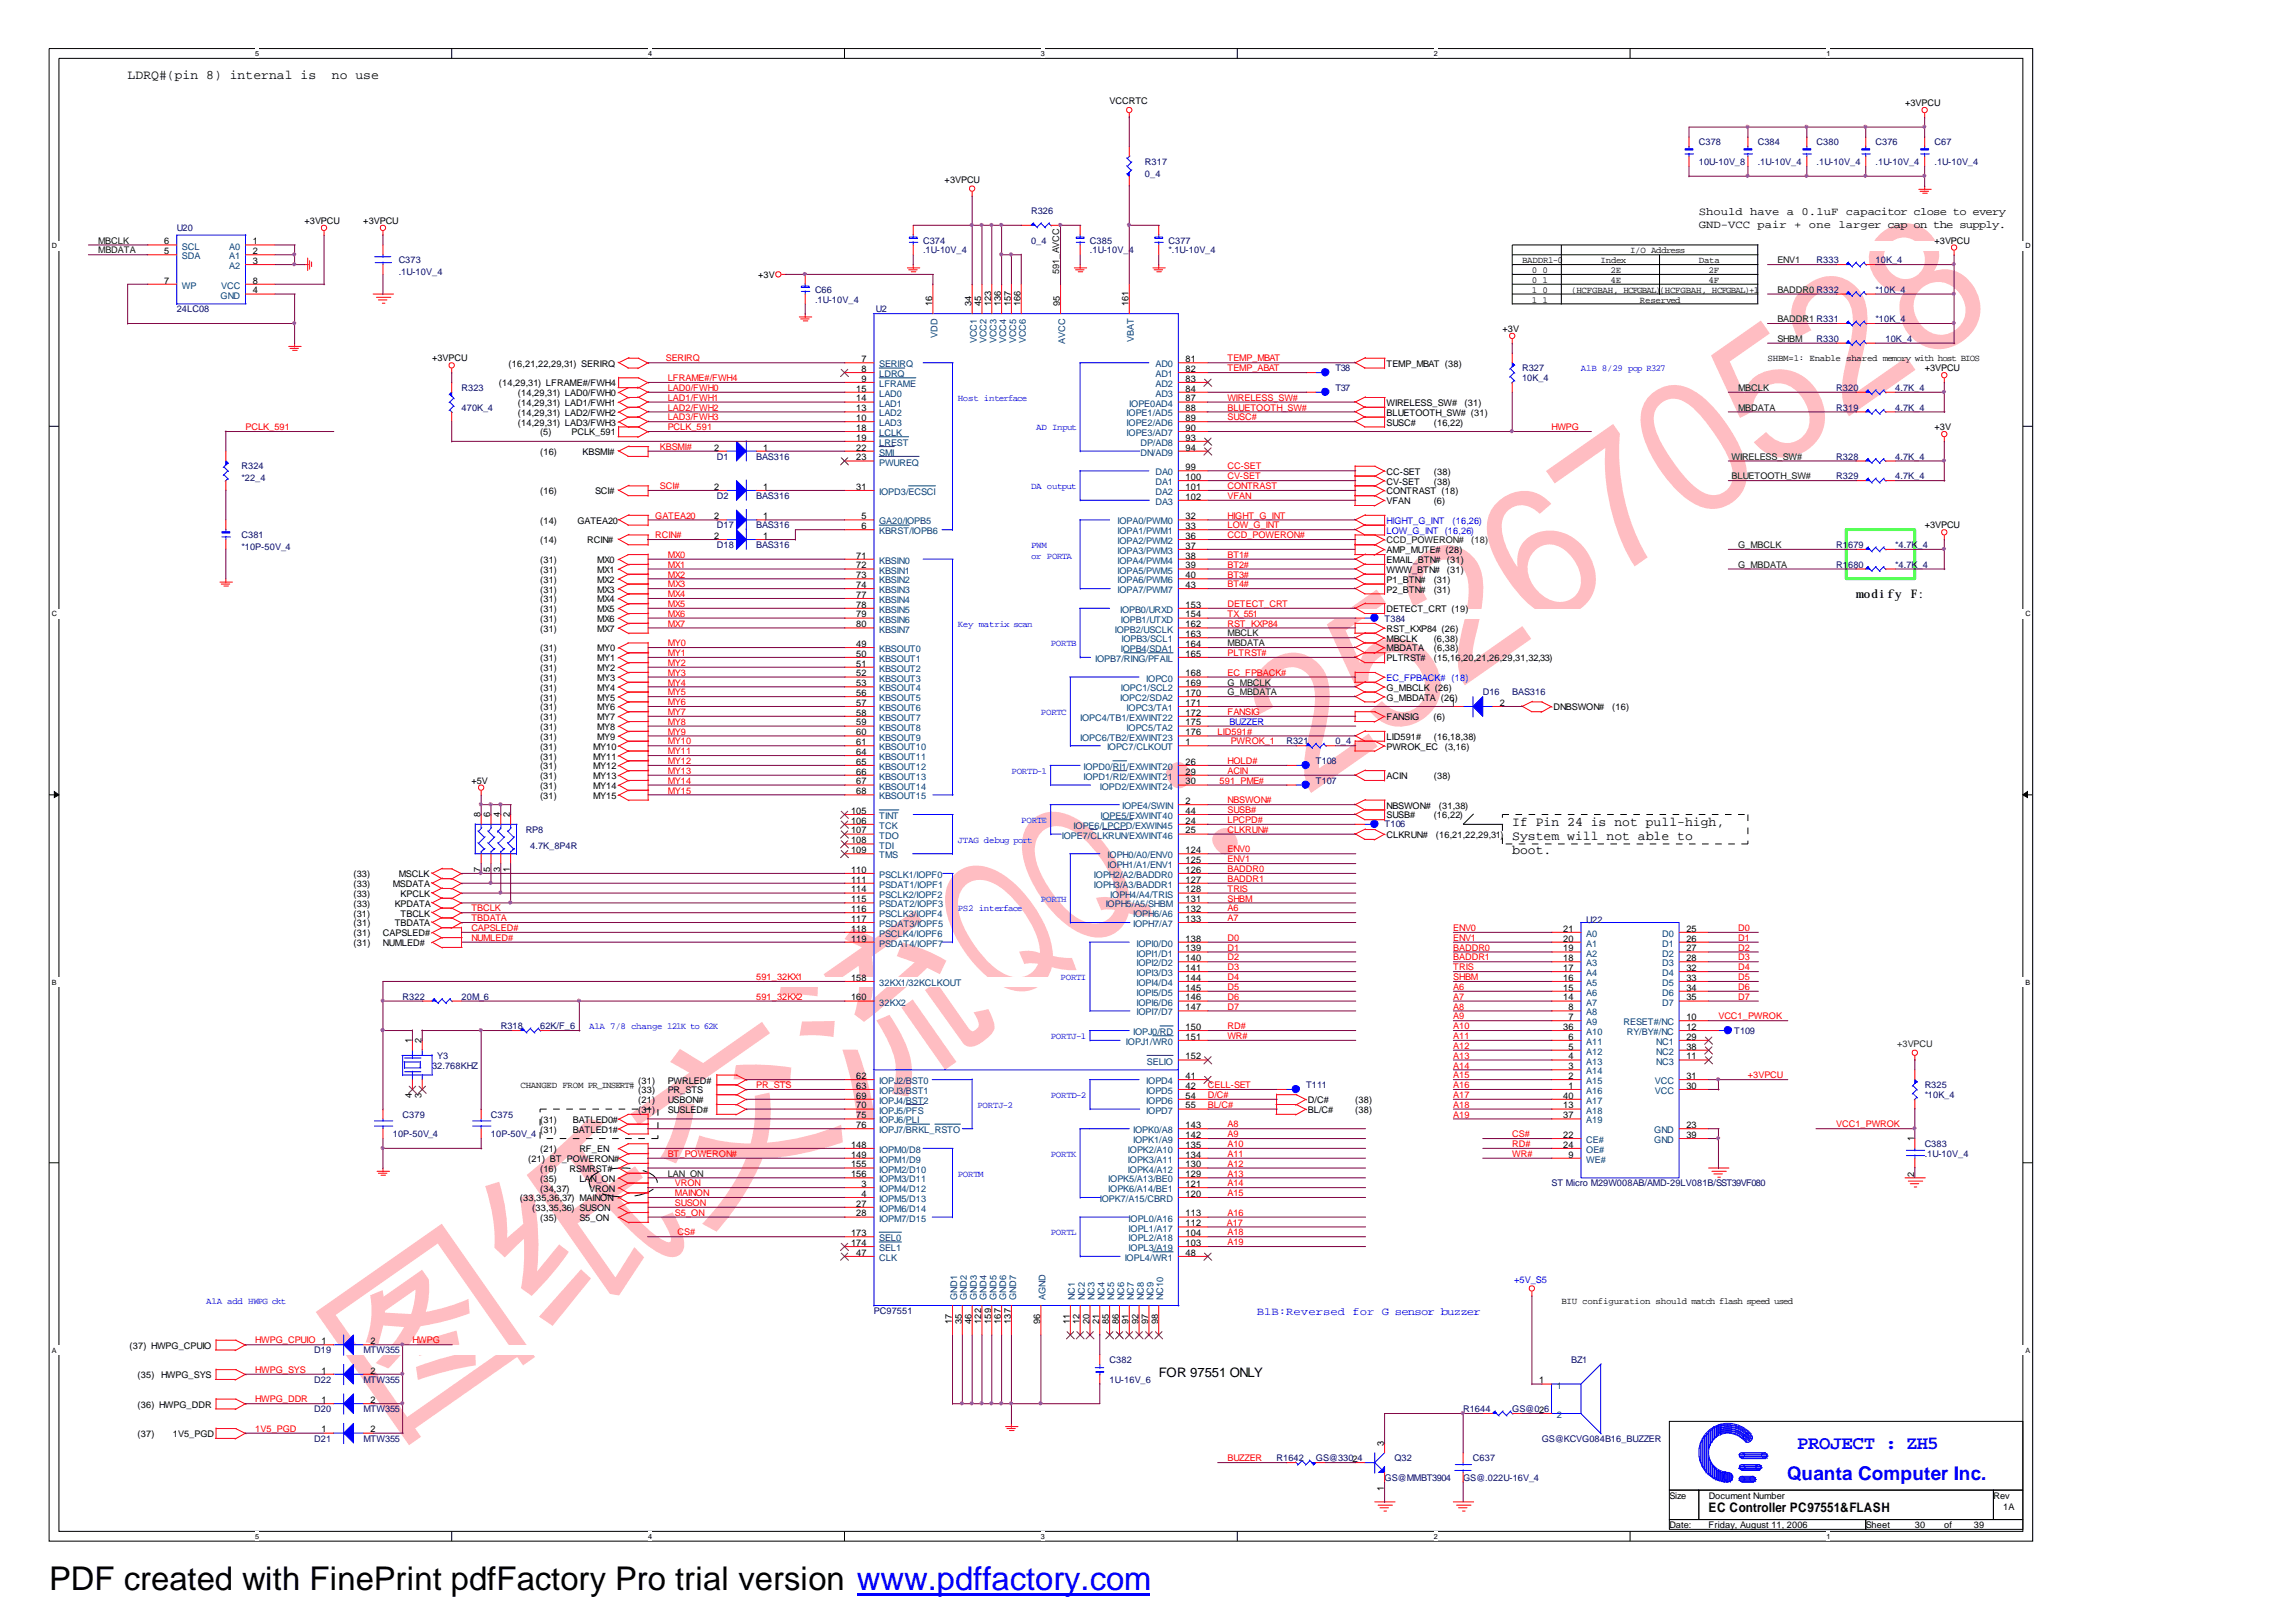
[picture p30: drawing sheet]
<svg xmlns="http://www.w3.org/2000/svg" width="297mm" height="210mm" viewBox="0 0 297 210" stroke-linecap="round" stroke-linejoin="round" font-family="sans-serif">
<defs><g id="words">
<text font-size="24.3" fill="#ffbdc2" x="49.9" y="186.4" transform="rotate(-35 49.9 186.4)">图纸交流QQ：252670528</text>
<text font-size="4.2" x="6.3" y="205.7">PDF created with FinePrint pdfFactory Pro trial version www.pdffactory.com</text>
<g font-size="2.5" fill="#00f">
<text x="231.1" y="191.4">Quanta Computer Inc.</text>
<text x="232.4" y="187.4">PROJECT : ZH5</text>
</g>
<g font-size="1.7">
<text x="16.5" y="10.3">LDRQ#(pin 8) internal is</text>
<text x="42.9" y="10.3">no use</text>
<text x="195.6" y="106.8">If Pin 24 is not pull-high,</text>
<text x="195.6" y="108.6">System will not able to</text>
<text x="195.6" y="110.5">boot.</text>
<text x="149.9" y="178.1">FOR 97551 ONLY</text>
<text x="221" y="195.6">EC Controller PC97551&amp;FLASH</text>
</g>
<g font-size="1.5">
<text x="240" y="77.3">modify</text>
<text x="247.1" y="77.3">F:</text>
</g>
<g font-size="1.4">
<text x="219.7" y="27.9">Should have a 0.1uF capacitor close to every</text>
<text x="219.7" y="29.5">GND-VCC pair + one larger cap on the supply.</text>
</g>
<text font-size="1.4" fill="#00f" x="162.6" y="170.1">B1B:Reversed for G sensor buzzer</text>
<g font-size="1.2">
<text x="143.5" y="13.5">VCCRTC</text>
<text x="246.4" y="13.7">+3VPCU</text>
<text x="122.2" y="23.6">+3VPCU</text>
<text x="39.4" y="29">+3VPCU</text>
<text x="47" y="29">+3VPCU</text>
<text x="21.3" y="31.6">6</text>
<text x="21.3" y="32.9">5</text>
<text x="32.7" y="31.6">1</text>
<text x="32.7" y="32.9">2</text>
<text x="32.7" y="34.1">3</text>
<text x="98" y="36">+3V</text>
<text x="196.8" y="34.1">BADDR1-0</text>
<text x="198.1" y="35.3">0 0</text>
<text x="207" y="34.1">Index</text>
<text x="208.3" y="35.3">2E</text>
<text x="210.8" y="32.8">I/O Address</text>
<text x="219.7" y="34.1">Data</text>
<text x="221" y="35.3">2F</text>
<text x="250.2" y="31.5">+3VPCU</text>
<text x="21.3" y="36.7">7</text>
<text x="32.7" y="36.7">8</text>
<text x="32.7" y="37.9">4</text>
<text x="120.6" y="39.6" transform="rotate(-90 120.6 39.6)">16</text>
<text x="125.6" y="39.6" transform="rotate(-90 125.6 39.6)">34</text>
<text x="126.9" y="39.6" transform="rotate(-90 126.9 39.6)">45</text>
<text x="128.2" y="39.6" transform="rotate(-90 128.2 39.6)">123</text>
<text x="129.5" y="39.6" transform="rotate(-90 129.5 39.6)">136</text>
<text x="130.7" y="39.6" transform="rotate(-90 130.7 39.6)">157</text>
<text x="132" y="39.6" transform="rotate(-90 132 39.6)">166</text>
<text x="137.1" y="39.6" transform="rotate(-90 137.1 39.6)">95</text>
<text x="146" y="39.6" transform="rotate(-90 146 39.6)">161</text>
<text x="198.1" y="39.1">1 1</text>
<text x="198.1" y="37.9">1 0</text>
<text x="198.1" y="36.6">0 1</text>
<text x="203.2" y="37.9">(HCFGBAH, HCFGBAL)</text>
<text x="208.3" y="36.6">4E</text>
<text x="212.1" y="39.1">Reserved</text>
<text x="214.6" y="37.9">(HCFGBAH, HCFGBAL)+1</text>
<text x="221" y="36.6">4F</text>
<text x="55.9" y="46.8">+3VPCU</text>
<text x="65.8" y="47.4">(16,21,22,29,31) SERIRQ</text>
<text x="111.4" y="46.8">7</text>
<text x="153.3" y="46.8">81</text>
<text x="179.3" y="47.4">TEMP_MBAT (38)</text>
<text x="194.3" y="42.9">+3V</text>
<text x="228.6" y="46.8">SHBM=1: Enable shared memory with host BIOS</text>
<text x="64.5" y="50">(14,29,31) LFRAME#/FWH4</text>
<text x="67" y="52.5">(14,29,31) LAD1/FWH1</text>
<text x="67" y="51.2">(14,29,31) LAD0/FWH0</text>
<text x="67" y="53.8">(14,29,31) LAD2/FWH2</text>
<text x="110.7" y="50.6">15</text>
<text x="110.7" y="51.9">14</text>
<text x="110.7" y="53.2">13</text>
<text x="111.4" y="49.4">9</text>
<text x="111.4" y="48.1">8</text>
<text x="153.3" y="48.1">82</text>
<text x="153.3" y="49.4">83</text>
<text x="153.3" y="50.6">84</text>
<text x="153.3" y="51.9">87</text>
<text x="153.3" y="53.2">88</text>
<text x="179.3" y="53.8">BLUETOOTH_SW# (31)</text>
<text x="179.3" y="52.5">WIRELESS_SW#</text>
<text x="189.4" y="52.5">(31)</text>
<text x="248.9" y="48">+3VPCU</text>
<text x="67" y="55">(14,29,31) LAD3/FWH3</text>
<text x="69.8" y="58.9">(16)</text>
<text x="69.8" y="56.3">(5)</text>
<text x="73.9" y="56.3">PCLK_591</text>
<text x="75.4" y="58.9">KBSMI#</text>
<text x="92.4" y="58.3">2</text>
<text x="98.7" y="58.3">1</text>
<text x="110.7" y="54.5">10</text>
<text x="110.7" y="57">19</text>
<text x="110.7" y="55.7">18</text>
<text x="110.7" y="58.3">22</text>
<text x="110.7" y="59.5">23</text>
<text x="153.3" y="54.5">89</text>
<text x="153.3" y="55.7">90</text>
<text x="153.3" y="57">93</text>
<text x="153.3" y="58.3">94</text>
<text x="179.3" y="55">SUSC#</text>
<text x="185.4" y="55">(16,22)</text>
<text x="250.2" y="55.6">+3V</text>
<text x="69.8" y="63.9">(16)</text>
<text x="77" y="63.9">SCI#</text>
<text x="92.4" y="63.3">2</text>
<text x="98.7" y="63.3">1</text>
<text x="110.7" y="63.3">31</text>
<text x="153.3" y="60.8">99</text>
<text x="153.3" y="62.1">100</text>
<text x="153.3" y="63.3">101</text>
<text x="153.3" y="64.6">102</text>
<text x="179.3" y="62.7">CV-SET</text>
<text x="179.3" y="61.4">CC-SET</text>
<text x="179.3" y="65.2">VFAN</text>
<text x="179.3" y="63.9">CONTRAST (18)</text>
<text x="185.4" y="65.2">(6)</text>
<text x="185.4" y="62.7">(38)</text>
<text x="185.4" y="61.4">(38)</text>
<text x="69.8" y="70.3">(14)</text>
<text x="69.8" y="67.7">(14)</text>
<text x="74.7" y="67.7">GATEA20</text>
<text x="75.9" y="70.3">RCIN#</text>
<text x="92.4" y="67.2">2</text>
<text x="92.4" y="69.7">2</text>
<text x="98.7" y="67.2">1</text>
<text x="98.7" y="69.7">1</text>
<text x="111.4" y="67.2">5</text>
<text x="111.4" y="68.4">6</text>
<text x="153.3" y="67.2">32</text>
<text x="153.3" y="68.4">33</text>
<text x="153.3" y="69.7">36</text>
<text x="153.3" y="71">37</text>
<text x="179.3" y="71.6">AMP_MUTE# (28)</text>
<text x="248.9" y="68.3">+3VPCU</text>
<text x="69.8" y="75.4">(31)</text>
<text x="69.8" y="77.9">(31)</text>
<text x="69.8" y="72.8">(31)</text>
<text x="69.8" y="76.6">(31)</text>
<text x="69.8" y="74.1">(31)</text>
<text x="77.2" y="75.4">MX2</text>
<text x="77.2" y="77.9">MX4</text>
<text x="77.2" y="72.8">MX0</text>
<text x="77.2" y="76.6">MX3</text>
<text x="77.2" y="74.1">MX1</text>
<text x="110.7" y="72.2">71</text>
<text x="110.7" y="73.5">72</text>
<text x="110.7" y="74.8">73</text>
<text x="110.7" y="76">74</text>
<text x="110.7" y="77.3">77</text>
<text x="153.3" y="72.2">38</text>
<text x="153.3" y="73.5">39</text>
<text x="153.3" y="74.8">40</text>
<text x="153.3" y="76">43</text>
<text x="179.3" y="76.6">P2_BTN#</text>
<text x="179.3" y="72.8">EMAIL_BTN# (31)</text>
<text x="179.3" y="75.4">P1_BTN#</text>
<text x="179.3" y="74.1">WWW_BTN#</text>
<text x="185.4" y="76.6">(31)</text>
<text x="185.4" y="75.4">(31)</text>
<text x="187.1" y="74.1">(31)</text>
<text x="69.8" y="81.7">(31)</text>
<text x="69.8" y="80.4">(31)</text>
<text x="69.8" y="79.2">(31)</text>
<text x="77.2" y="81.7">MX7</text>
<text x="77.2" y="80.4">MX6</text>
<text x="77.2" y="79.2">MX5</text>
<text x="110.7" y="78.6">78</text>
<text x="110.7" y="79.9">79</text>
<text x="110.7" y="81.1">80</text>
<text x="110.7" y="83.7">49</text>
<text x="153.3" y="78.6">153</text>
<text x="153.3" y="79.9">154</text>
<text x="153.3" y="81.1">162</text>
<text x="153.3" y="82.4">163</text>
<text x="153.3" y="83.7">164</text>
<text x="179.3" y="83">MBCLK</text>
<text x="179.3" y="81.7">RST_KXP84 (26)</text>
<text x="179.3" y="79.2">DETECT_CRT (19)</text>
<text x="185.4" y="83">(6,38)</text>
<text x="69.8" y="85.5">(31)</text>
<text x="69.8" y="89.3">(31)</text>
<text x="69.8" y="86.8">(31)</text>
<text x="69.8" y="84.3">(31)</text>
<text x="69.8" y="88.1">(31)</text>
<text x="77.2" y="85.5">MY1</text>
<text x="77.2" y="89.3">MY4</text>
<text x="77.2" y="86.8">MY2</text>
<text x="77.2" y="84.3">MY0</text>
<text x="77.2" y="88.1">MY3</text>
<text x="110.7" y="84.9">50</text>
<text x="110.7" y="86.2">51</text>
<text x="110.7" y="87.5">52</text>
<text x="110.7" y="88.7">53</text>
<text x="153.3" y="84.9">165</text>
<text x="153.3" y="87.5">168</text>
<text x="153.3" y="88.7">169</text>
<text x="179.3" y="84.3">MBDATA</text>
<text x="179.3" y="85.5">PLTRST#</text>
<text x="179.3" y="89.3">G_MBCLK (26)</text>
<text x="185.4" y="84.3">(6,38)</text>
<text x="185.4" y="85.5">(15,16,20,21,26,29,31,32,33)</text>
<text x="69.8" y="91.9">(31)</text>
<text x="69.8" y="95.7">(31)</text>
<text x="69.8" y="93.1">(31)</text>
<text x="69.8" y="90.6">(31)</text>
<text x="69.8" y="94.4">(31)</text>
<text x="77.2" y="91.9">MY6</text>
<text x="77.2" y="95.7">MY9</text>
<text x="77.2" y="93.1">MY7</text>
<text x="77.2" y="90.6">MY5</text>
<text x="77.2" y="94.4">MY8</text>
<text x="110.7" y="90">56</text>
<text x="110.7" y="91.3">57</text>
<text x="110.7" y="92.6">58</text>
<text x="110.7" y="93.8">59</text>
<text x="110.7" y="95.1">60</text>
<text x="153.3" y="90">170</text>
<text x="153.3" y="91.3">171</text>
<text x="153.3" y="92.6">172</text>
<text x="153.3" y="93.8">175</text>
<text x="153.3" y="95.1">176</text>
<text x="179.3" y="93.1">FANSIG</text>
<text x="179.3" y="95.7">LID591#</text>
<text x="179.3" y="90.6">G_MBDATA (26)</text>
<text x="185.4" y="93.1">(6)</text>
<text x="185.4" y="95.7">(16,18,38)</text>
<text x="187.6" y="91.3">1</text>
<text x="194" y="91.3">2</text>
<text x="200.9" y="91.9">DNBSWON#</text>
<text x="208.5" y="91.9">(16)</text>
<text x="61" y="101.4">+5V</text>
<text x="69.8" y="99.5">(31)</text>
<text x="69.8" y="100.8">(31)</text>
<text x="69.8" y="97">(31)</text>
<text x="69.8" y="98.2">(31)</text>
<text x="76.7" y="99.5">MY12</text>
<text x="76.7" y="100.8">MY13</text>
<text x="76.7" y="97">MY10</text>
<text x="76.7" y="98.2">MY11</text>
<text x="110.7" y="96.4">61</text>
<text x="110.7" y="97.6">64</text>
<text x="110.7" y="98.9">65</text>
<text x="110.7" y="100.2">66</text>
<text x="110.7" y="101.4">67</text>
<text x="153.3" y="96.4">1</text>
<text x="153.3" y="98.9">26</text>
<text x="153.3" y="100.2">29</text>
<text x="153.3" y="101.4">30</text>
<text x="179.3" y="97">PWROK_EC</text>
<text x="179.3" y="100.8">ACIN</text>
<text x="185.4" y="100.8">(38)</text>
<text x="186.8" y="97">(3,16)</text>
<text x="62.1" y="105.7" transform="rotate(-90 62.1 105.7)">8</text>
<text x="63.4" y="105.7" transform="rotate(-90 63.4 105.7)">6</text>
<text x="64.7" y="105.7" transform="rotate(-90 64.7 105.7)">4</text>
<text x="66" y="105.7" transform="rotate(-90 66 105.7)">2</text>
<text x="69.8" y="103.3">(31)</text>
<text x="69.8" y="102">(31)</text>
<text x="76.7" y="103.3">MY15</text>
<text x="76.7" y="102">MY14</text>
<text x="110.1" y="106.5">106</text>
<text x="110.1" y="107.8">107</text>
<text x="110.1" y="105.3">105</text>
<text x="110.7" y="102.7">68</text>
<text x="153.3" y="104">2</text>
<text x="153.3" y="105.3">44</text>
<text x="153.3" y="106.5">24</text>
<text x="153.3" y="107.8">25</text>
<text x="179.3" y="104.6">NBSWON#</text>
<text x="179.3" y="105.8">SUSB#</text>
<text x="185.4" y="105.8">(16,22)</text>
<text x="186.1" y="104.6">(31,38)</text>
<text x="45.7" y="113.5">(33)</text>
<text x="51.6" y="113.5">MSCLK</text>
<text x="62.1" y="112.8" transform="rotate(-90 62.1 112.8)">7</text>
<text x="63.4" y="112.8" transform="rotate(-90 63.4 112.8)">5</text>
<text x="64.7" y="112.8" transform="rotate(-90 64.7 112.8)">3</text>
<text x="66" y="112.8" transform="rotate(-90 66 112.8)">1</text>
<text x="110.1" y="109.1">108</text>
<text x="110.1" y="110.3">109</text>
<text x="110.1" y="112.9">110</text>
<text x="153.3" y="110.3">124</text>
<text x="153.3" y="111.6">125</text>
<text x="153.3" y="112.9">126</text>
<text x="179.3" y="108.4">CLKRUN#</text>
<text x="185.7" y="108.4">(16,21,22,29,31)</text>
<text x="45.7" y="118.5">(31)</text>
<text x="45.7" y="119.8">(31)</text>
<text x="45.7" y="114.7">(33)</text>
<text x="45.7" y="117.3">(33)</text>
<text x="45.7" y="116">(33)</text>
<text x="50.8" y="114.7">MSDATA</text>
<text x="51.1" y="119.8">TBDATA</text>
<text x="51.1" y="117.3">KPDATA</text>
<text x="51.8" y="118.5">TBCLK</text>
<text x="51.8" y="116">KPCLK</text>
<text x="110.1" y="114.1">111</text>
<text x="110.1" y="115.4">114</text>
<text x="110.1" y="116.7">115</text>
<text x="110.1" y="118">116</text>
<text x="110.1" y="119.2">117</text>
<text x="153.3" y="114.1">127</text>
<text x="153.3" y="115.4">128</text>
<text x="153.3" y="116.7">131</text>
<text x="153.3" y="118">132</text>
<text x="153.3" y="119.2">133</text>
<text x="45.7" y="122.4">(31)</text>
<text x="45.7" y="121.1">(31)</text>
<text x="49.5" y="122.4">NUMLED#</text>
<text x="49.5" y="121.1">CAPSLED#</text>
<text x="110.1" y="120.5">118</text>
<text x="110.1" y="121.8">119</text>
<text x="153.3" y="121.8">138</text>
<text x="153.3" y="123">139</text>
<text x="153.3" y="124.3">140</text>
<text x="153.3" y="125.6">141</text>
<text x="202.2" y="120.5">21</text>
<text x="202.2" y="121.8">20</text>
<text x="202.2" y="123">19</text>
<text x="202.2" y="124.3">18</text>
<text x="202.2" y="125.6">17</text>
<text x="218.1" y="120.5">25</text>
<text x="218.1" y="121.8">26</text>
<text x="218.1" y="123">27</text>
<text x="218.1" y="124.3">28</text>
<text x="218.1" y="125.6">32</text>
<text x="110.1" y="126.8">158</text>
<text x="110.1" y="129.4">160</text>
<text x="153.3" y="126.8">144</text>
<text x="153.3" y="128.1">145</text>
<text x="153.3" y="129.4">146</text>
<text x="153.3" y="130.7">147</text>
<text x="202.2" y="126.8">16</text>
<text x="202.2" y="128.1">15</text>
<text x="202.2" y="129.4">14</text>
<text x="202.9" y="130.7">8</text>
<text x="202.9" y="131.9">7</text>
<text x="218.1" y="126.8">33</text>
<text x="218.1" y="128.1">34</text>
<text x="218.1" y="129.4">35</text>
<text x="218.1" y="131.9">10</text>
<text x="53.3" y="134.9" transform="rotate(-90 53.3 134.9)">1</text>
<text x="54.5" y="134.9" transform="rotate(-90 54.5 134.9)">2</text>
<text x="153.3" y="133.2">150</text>
<text x="153.3" y="134.5">151</text>
<text x="153.3" y="137">152</text>
<text x="202.2" y="133.2">36</text>
<text x="202.9" y="134.5">6</text>
<text x="202.9" y="135.7">5</text>
<text x="202.9" y="137">4</text>
<text x="218.1" y="134.5">29</text>
<text x="218.1" y="135.7">38</text>
<text x="218.1" y="137">11</text>
<text x="218.1" y="133.2">12</text>
<text x="53.3" y="142" transform="rotate(-90 53.3 142)">4</text>
<text x="54.5" y="142" transform="rotate(-90 54.5 142)">3</text>
<text x="67.3" y="140.7">CHANGED FROM PR_INSERT#</text>
<text x="82.5" y="141.4">(33)</text>
<text x="82.5" y="142.7">(21)</text>
<text x="82.5" y="140.1">(31)</text>
<text x="82.5" y="143.9">(31)</text>
<text x="86.4" y="141.4">PR_STS</text>
<text x="86.4" y="142.7">USBON#</text>
<text x="86.4" y="140.1">PWRLED#</text>
<text x="86.4" y="143.9">SUSLED#</text>
<text x="110.7" y="139.5">62</text>
<text x="110.7" y="140.8">63</text>
<text x="110.7" y="142.1">69</text>
<text x="110.7" y="143.4">70</text>
<text x="153.3" y="139.5">41</text>
<text x="153.3" y="140.8">42</text>
<text x="153.3" y="142.1">54</text>
<text x="153.3" y="143.4">55</text>
<text x="169.2" y="143.9">BL/C#</text>
<text x="169.2" y="142.7">D/C#</text>
<text x="175.3" y="143.9">(38)</text>
<text x="175.3" y="142.7">(38)</text>
<text x="202.2" y="143.4">13</text>
<text x="202.2" y="142.1">40</text>
<text x="202.9" y="138.3">3</text>
<text x="202.9" y="139.5">2</text>
<text x="202.9" y="140.8">1</text>
<text x="218.1" y="140.8">30</text>
<text x="218.1" y="139.5">31</text>
<text x="69.8" y="149">(21)</text>
<text x="69.8" y="146.5">(31)</text>
<text x="69.8" y="145.2">(31)</text>
<text x="74.1" y="146.5">BATLED1#</text>
<text x="74.1" y="145.2">BATLED0#</text>
<text x="74.9" y="149">RF_EN</text>
<text x="110.1" y="148.4">148</text>
<text x="110.1" y="149.7">149</text>
<text x="110.7" y="144.6">75</text>
<text x="110.7" y="145.9">76</text>
<text x="153.3" y="145.9">143</text>
<text x="153.3" y="147.2">142</text>
<text x="153.3" y="148.4">135</text>
<text x="153.3" y="149.7">134</text>
<text x="202.2" y="147.2">22</text>
<text x="202.2" y="148.4">24</text>
<text x="202.2" y="144.6">37</text>
<text x="202.9" y="149.7">9</text>
<text x="218.1" y="147.2">39</text>
<text x="218.1" y="145.9">23</text>
<text x="247.6" y="147.6" transform="rotate(-90 247.6 147.6)">1</text>
<text x="67.2" y="155.4">(33,35,36,37) MAINON</text>
<text x="68.3" y="150.3">(21) BT_POWERON#</text>
<text x="69.8" y="154.1">(34,37)</text>
<text x="69.8" y="151.6">(16)</text>
<text x="69.8" y="152.8">(35)</text>
<text x="73.7" y="151.6">RSMRST#</text>
<text x="74.9" y="152.8">LAN_ON</text>
<text x="76.2" y="154.1">VRON</text>
<text x="110.1" y="151">155</text>
<text x="110.1" y="152.2">156</text>
<text x="111.4" y="153.5">3</text>
<text x="111.4" y="154.8">4</text>
<text x="153.3" y="151">130</text>
<text x="153.3" y="152.2">129</text>
<text x="153.3" y="153.5">121</text>
<text x="153.3" y="154.8">120</text>
<text x="247.6" y="152.2" transform="rotate(-90 247.6 152.2)">2</text>
<text x="68.8" y="156.6">(33,35,36) SUSON</text>
<text x="69.8" y="157.9">(35)</text>
<text x="74.9" y="157.9">S5_ON</text>
<text x="110.1" y="159.9">173</text>
<text x="110.1" y="161.1">174</text>
<text x="110.7" y="156.1">27</text>
<text x="110.7" y="157.3">28</text>
<text x="153.3" y="157.3">113</text>
<text x="153.3" y="158.6">112</text>
<text x="153.3" y="159.9">104</text>
<text x="153.3" y="161.1">103</text>
<text x="110.7" y="162.4">47</text>
<text x="153.3" y="162.4">48</text>
<text x="47.9" y="173.8">2</text>
<text x="123.1" y="171.2" transform="rotate(-90 123.1 171.2)">17</text>
<text x="124.4" y="171.2" transform="rotate(-90 124.4 171.2)">35</text>
<text x="125.6" y="171.2" transform="rotate(-90 125.6 171.2)">46</text>
<text x="126.9" y="171.2" transform="rotate(-90 126.9 171.2)">122</text>
<text x="128.2" y="171.2" transform="rotate(-90 128.2 171.2)">159</text>
<text x="129.5" y="171.2" transform="rotate(-90 129.5 171.2)">167</text>
<text x="130.7" y="171.2" transform="rotate(-90 130.7 171.2)">137</text>
<text x="134.5" y="171.2" transform="rotate(-90 134.5 171.2)">96</text>
<text x="138.3" y="171.2" transform="rotate(-90 138.3 171.2)">11</text>
<text x="139.6" y="171.2" transform="rotate(-90 139.6 171.2)">12</text>
<text x="140.9" y="171.2" transform="rotate(-90 140.9 171.2)">20</text>
<text x="142.2" y="171.2" transform="rotate(-90 142.2 171.2)">21</text>
<text x="143.4" y="171.2" transform="rotate(-90 143.4 171.2)">85</text>
<text x="144.7" y="171.2" transform="rotate(-90 144.7 171.2)">86</text>
<text x="146" y="171.2" transform="rotate(-90 146 171.2)">91</text>
<text x="147.2" y="171.2" transform="rotate(-90 147.2 171.2)">92</text>
<text x="148.5" y="171.2" transform="rotate(-90 148.5 171.2)">97</text>
<text x="149.8" y="171.2" transform="rotate(-90 149.8 171.2)">98</text>
<text x="201.9" y="168.7">BIU configuration should match flash speed used</text>
<text x="16.8" y="174.4">(37) HWPG_CPUIO</text>
<text x="17.8" y="178.2">(35)</text>
<text x="20.8" y="178.2">HWPG_SYS</text>
<text x="41.6" y="177.6">1</text>
<text x="47.9" y="177.6">2</text>
<text x="199.1" y="178.9">1</text>
<text x="17.8" y="185.9">(37)</text>
<text x="17.8" y="182">(36) HWPG_DDR</text>
<text x="22.4" y="185.9">1V5_PGD</text>
<text x="41.6" y="181.5">1</text>
<text x="41.6" y="185.3">1</text>
<text x="47.9" y="181.5">2</text>
<text x="47.9" y="185.3">2</text>
<text x="174.9" y="189.1">2</text>
<text x="179" y="187" transform="rotate(-90 179 187)">3</text>
<text x="179" y="192.8" transform="rotate(-90 179 192.8)">1</text>
<text x="215.9" y="193.8">Size</text>
<text x="215.9" y="197.6">Date:</text>
<text x="221" y="197.6">Friday, August 11, 2006</text>
<text x="221" y="193.8">Document Number</text>
<text x="241.3" y="197.6">Sheet</text>
<text x="247.6" y="197.6">30</text>
<text x="251.5" y="197.6">of</text>
<text x="255.3" y="197.6">39</text>
<text x="257.8" y="193.8">Rev</text>
<text x="259.1" y="195.3">1A</text>
</g>
<g font-size="1.2" fill="#000080">
<text x="148.1" y="21.4">R317</text>
<text x="148.1" y="22.9">0_4</text>
<text x="219.7" y="18.8">C378</text>
<text x="219.7" y="21.4">10U-10V_8</text>
<text x="227.3" y="18.8">C384</text>
<text x="227.3" y="21.4">.1U-10V_4</text>
<text x="234.9" y="18.8">C380</text>
<text x="234.9" y="21.4">.1U-10V_4</text>
<text x="242.6" y="18.8">C376</text>
<text x="242.6" y="21.4">.1U-10V_4</text>
<text x="250.2" y="18.8">C67</text>
<text x="250.2" y="21.4">.1U-10V_4</text>
<text x="22.9" y="29.9">U20</text>
<text x="133.3" y="27.7">R326</text>
<text x="51.6" y="34.1">C373</text>
<text x="51.6" y="35.6">.1U-10V_4</text>
<text x="119.4" y="31.5">C374</text>
<text x="119.4" y="32.8">.1U-10V_4</text>
<text x="133.3" y="31.5">0_4</text>
<text x="141" y="31.5">C385</text>
<text x="141" y="32.8">.1U-10V_4</text>
<text x="151.1" y="31.5">C377</text>
<text x="151.1" y="32.8">*.1U-10V_4</text>
<text x="234.9" y="34.1">R333</text>
<text x="242.6" y="34.1">10K_4</text>
<text x="22.9" y="40.4">24LC08</text>
<text x="105.4" y="37.9">C66</text>
<text x="105.4" y="39.1">.1U-10V_4</text>
<text x="113.3" y="40.4">U2</text>
<text x="242.6" y="41.7">*10K_4</text>
<text x="242.6" y="37.9">*10K_4</text>
<text x="234.9" y="44.2">R330</text>
<text x="243.8" y="44.2">10K_4</text>
<text x="59.7" y="50.6">R323</text>
<text x="59.7" y="53.1">470K_4</text>
<text x="172.7" y="50.6">T37</text>
<text x="172.7" y="48">T38</text>
<text x="196.8" y="48">R327</text>
<text x="196.8" y="49.3">10K_4</text>
<text x="237.5" y="50.6">R320</text>
<text x="237.5" y="53.1">R319</text>
<text x="245.1" y="50.6">4.7K_4</text>
<text x="245.1" y="53.1">4.7K_4</text>
<text x="92.7" y="59.5">D1</text>
<text x="97.8" y="59.5">BAS316</text>
<text x="237.5" y="59.5">R328</text>
<text x="245.1" y="59.5">4.7K_4</text>
<text x="31.2" y="60.7">R324</text>
<text x="31.2" y="62.2">*22_4</text>
<text x="92.7" y="64.5">D2</text>
<text x="97.8" y="64.5">BAS316</text>
<text x="237.5" y="62">R329</text>
<text x="245.1" y="62">4.7K_4</text>
<text x="31.2" y="69.6">C381</text>
<text x="31.2" y="71.1">*10P-50V_4</text>
<text x="92.7" y="68.3">D17</text>
<text x="92.7" y="70.9">D18</text>
<text x="97.8" y="68.3">BAS316</text>
<text x="97.8" y="70.9">BAS316</text>
<text x="237.5" y="70.9">R1679</text>
<text x="245.1" y="70.9">*4.7K_4</text>
<text x="237.5" y="73.4">R1680</text>
<text x="245.1" y="73.4">*4.7K_4</text>
<text x="179.1" y="80.4">T384</text>
<text x="191.8" y="89.9">D16</text>
<text x="195.6" y="89.9">BAS316</text>
<text x="166.4" y="96.3">R321</text>
<text x="170.2" y="101.4">T107</text>
<text x="170.2" y="98.8">T108</text>
<text x="172.7" y="96.3">0_4</text>
<text x="68" y="107.7">RP8</text>
<text x="179.1" y="106.9">T106</text>
<text x="68.6" y="109.7">4.7K_8P4R</text>
<text x="205.1" y="119.3">U22</text>
<text x="52.1" y="129.3">R322</text>
<text x="59.7" y="129.3">20M_6</text>
<text x="56.6" y="136.9">Y3</text>
<text x="64.8" y="133.1">R318</text>
<text x="69.9" y="133.1">62K/F_6</text>
<text x="224.3" y="133.8">T109</text>
<text x="55.9" y="138.2">32.768KHZ</text>
<text x="168.9" y="140.7">T111</text>
<text x="248.9" y="140.7">R325</text>
<text x="248.9" y="142">*10K_4</text>
<text x="50.8" y="147.1">10P-50V_4</text>
<text x="52.1" y="144.5">C379</text>
<text x="63.5" y="144.5">C375</text>
<text x="63.5" y="147.1">10P-50V_4</text>
<text x="248.9" y="148.4">C383</text>
<text x="248.9" y="149.6">.1U-10V_4</text>
<text x="200.7" y="153.4">ST Micro M29W008AB/AMD-29LV081B/SST39VF080</text>
<text x="113" y="169.9">PC97551</text>
<text x="40.6" y="175">D19</text>
<text x="40.6" y="178.8">D22</text>
<text x="47" y="175">MTW355</text>
<text x="47" y="178.8">MTW355</text>
<text x="143.5" y="176.3">C382</text>
<text x="143.5" y="178.8">1U-16V_6</text>
<text x="203.2" y="176.3">BZ1</text>
<text x="40.6" y="182.6">D20</text>
<text x="47" y="182.6">MTW355</text>
<text x="189.2" y="182.6">R1644</text>
<text x="195.6" y="182.6">GS@02</text>
<text x="199.1" y="182.6">_6</text>
<text x="40.6" y="186.5">D21</text>
<text x="47" y="186.5">MTW355</text>
<text x="165.1" y="189">R1642</text>
<text x="170.2" y="189">GS@330_4</text>
<text x="179.1" y="191.5">GS@MMBT3904</text>
<text x="180.3" y="189">Q32</text>
<text x="189.2" y="191.5">GS@.022U-16V_4</text>
<text x="190.5" y="189">C637</text>
<text x="199.4" y="186.5">GS@KCVG084B16_BUZZER</text>
</g>
<g font-size="1.2" fill="#004000">
<text x="12.7" y="31.5">MBCLK</text>
<text x="12.7" y="32.8">MBDATA</text>
<text x="137" y="35.5" transform="rotate(-90 137 35.5)">591_AVCC</text>
<text x="229.9" y="34.1">ENV1</text>
<text x="229.9" y="41.7">BADDR1 R331</text>
<text x="229.9" y="37.9">BADDR0 R332</text>
<text x="229.9" y="44.2">SHBM</text>
<text x="224.8" y="53.1">MBDATA</text>
<text x="224.8" y="50.6">MBCLK</text>
<text x="223.9" y="59.5">WIRELESS_SW#</text>
<text x="223.9" y="62">BLUETOOTH_SW#</text>
<text x="179.3" y="70.3">CCD_POWERON#</text>
<text x="190.3" y="70.3">(18)</text>
<text x="224.8" y="70.9">G_MBCLK</text>
<text x="224.8" y="73.4">G_MBDATA</text>
<text x="158.7" y="83.6">MBDATA</text>
<text x="158.7" y="82.3">MBCLK</text>
<text x="158.7" y="88.7">G_MBCLK</text>
<text x="158.7" y="89.9">G_MBDATA</text>
<text x="86.4" y="152.2">LAN_ON</text>
</g>
<g font-size="1.2" fill="#004080">
<text x="23.5" y="32.3">SCL</text>
<text x="23.5" y="33.5">SDA</text>
<text x="29.6" y="32.3">A0</text>
<text x="29.6" y="33.5">A1</text>
<text x="29.6" y="34.8">A2</text>
<text x="23.5" y="37.4">WP</text>
<text x="28.5" y="38.6">GND</text>
<text x="28.6" y="37.4">VCC</text>
<text x="113.7" y="47.5">SERIRQ</text>
<text x="121.2" y="43.7" transform="rotate(-90 121.2 43.7)">VDD</text>
<text x="126.3" y="44.4" transform="rotate(-90 126.3 44.4)">VCC1</text>
<text x="127.6" y="44.4" transform="rotate(-90 127.6 44.4)">VCC2</text>
<text x="128.9" y="44.4" transform="rotate(-90 128.9 44.4)">VCC3</text>
<text x="130.1" y="44.4" transform="rotate(-90 130.1 44.4)">VCC4</text>
<text x="131.4" y="44.4" transform="rotate(-90 131.4 44.4)">VCC5</text>
<text x="132.7" y="44.4" transform="rotate(-90 132.7 44.4)">VCC6</text>
<text x="137.8" y="44.5" transform="rotate(-90 137.8 44.5)">AVCC</text>
<text x="146.6" y="44.2" transform="rotate(-90 146.6 44.2)">VBAT</text>
<text x="149.4" y="47.5">AD0</text>
<text x="113.7" y="51.3">LAD0</text>
<text x="113.7" y="52.6">LAD1</text>
<text x="113.7" y="53.9">LAD2</text>
<text x="113.7" y="50.1">LFRAME</text>
<text x="113.7" y="48.8">LDRQ</text>
<text x="145.7" y="53.9">IOPE1/AD5</text>
<text x="146" y="52.6">IOPE0AD4</text>
<text x="149.4" y="48.8">AD1</text>
<text x="149.4" y="50.1">AD2</text>
<text x="149.4" y="51.3">AD3</text>
<text x="113.7" y="55.1">LAD3</text>
<text x="113.7" y="57.7">LREST</text>
<text x="113.7" y="56.4">LCLK</text>
<text x="113.7" y="58.9">SMI</text>
<text x="145.7" y="55.1">IOPE2/AD6</text>
<text x="145.7" y="56.4">IOPE3/AD7</text>
<text x="147.5" y="57.7">DP/AD8</text>
<text x="147.5" y="58.9">DN/AD9</text>
<text x="113.7" y="64">IOPD3/ECSCI</text>
<text x="113.7" y="60.2">PWUREQ</text>
<text x="149.4" y="61.5">DA0</text>
<text x="149.4" y="62.8">DA1</text>
<text x="149.4" y="64">DA2</text>
<text x="149.4" y="65.3">DA3</text>
<text x="113.7" y="69.1">KBRST/IOPB6</text>
<text x="113.7" y="67.8">GA20/IOPB5</text>
<text x="144.5" y="67.8">IOPA0/PWM0</text>
<text x="144.5" y="69.1">IOPA1/PWM1</text>
<text x="144.5" y="70.4">IOPA2/PWM2</text>
<text x="144.5" y="71.6">IOPA3/PWM3</text>
<text x="113.7" y="74.2">KBSIN1</text>
<text x="113.7" y="75.5">KBSIN2</text>
<text x="113.7" y="76.7">KBSIN3</text>
<text x="113.7" y="78">KBSIN4</text>
<text x="113.7" y="72.9">KBSIN0</text>
<text x="144.5" y="72.9">IOPA4/PWM4</text>
<text x="144.5" y="74.2">IOPA5/PWM5</text>
<text x="144.5" y="75.5">IOPA6/PWM6</text>
<text x="144.5" y="76.7">IOPA7/PWM7</text>
<text x="113.7" y="79.3">KBSIN5</text>
<text x="113.7" y="80.5">KBSIN6</text>
<text x="113.7" y="81.8">KBSIN7</text>
<text x="144.2" y="81.8">IOPB2/USCLK</text>
<text x="144.9" y="79.3">IOPB0/URXD</text>
<text x="144.9" y="80.5">IOPB1/UTXD</text>
<text x="145" y="83.1">IOPB3/SCL1</text>
<text x="113.7" y="84.3">KBSOUT0</text>
<text x="113.7" y="85.6">KBSOUT1</text>
<text x="113.7" y="86.9">KBSOUT2</text>
<text x="113.7" y="88.2">KBSOUT3</text>
<text x="113.7" y="89.4">KBSOUT4</text>
<text x="141.6" y="85.6">IOPB7/RING/PFAIL</text>
<text x="144.9" y="84.3">IOPB4/SDA1</text>
<text x="144.9" y="89.4">IOPC1/SCL2</text>
<text x="148.3" y="88.2">IOPC0</text>
<text x="113.7" y="90.7">KBSOUT5</text>
<text x="113.7" y="92">KBSOUT6</text>
<text x="113.7" y="93.2">KBSOUT7</text>
<text x="113.7" y="94.5">KBSOUT8</text>
<text x="113.7" y="95.8">KBSOUT9</text>
<text x="139.7" y="93.2">IOPC4/TB1/EXWINT22</text>
<text x="139.7" y="95.8">IOPC6/TB2/EXWINT23</text>
<text x="144.9" y="90.7">IOPC2/SDA2</text>
<text x="145.7" y="92">IOPC3/TA1</text>
<text x="145.7" y="94.5">IOPC5/TA2</text>
<text x="113.7" y="97">KBSOUT10</text>
<text x="113.7" y="98.3">KBSOUT11</text>
<text x="113.7" y="99.6">KBSOUT12</text>
<text x="113.7" y="100.9">KBSOUT13</text>
<text x="140.1" y="99.6">IOPD0/RI1/EXWINT20</text>
<text x="140.1" y="100.9">IOPD1/RI2/EXWINT21</text>
<text x="143.2" y="97">IOPC7/CLKOUT</text>
<text x="113.7" y="102.1">KBSOUT14</text>
<text x="113.7" y="103.4">KBSOUT15</text>
<text x="113.7" y="107.2">TCK</text>
<text x="113.7" y="105.9">TINT</text>
<text x="138.9" y="107.2">IOPE6/LPCPD/EXWIN45</text>
<text x="142.2" y="102.1">IOPD2/EXWINT24</text>
<text x="142.3" y="105.9">IOPE5/EXWINT40</text>
<text x="145.1" y="104.7">IOPE4/SWIN</text>
<text x="113.7" y="109.7">TDI</text>
<text x="113.7" y="108.5">TDO</text>
<text x="113.7" y="111">TMS</text>
<text x="113.7" y="113.6">PSCLK1/IOPF0</text>
<text x="137.3" y="108.5">IOPE7/CLKRUN/EXWINT46</text>
<text x="141.5" y="113.6">IOPH2/A2/BADDR0</text>
<text x="143.3" y="111">IOPH0/A0/ENV0</text>
<text x="143.3" y="112.3">IOPH1/A1/ENV1</text>
<text x="113.7" y="114.8">PSDAT1/IOPF1</text>
<text x="113.7" y="116.1">PSCLK2/IOPF2</text>
<text x="113.7" y="117.4">PSDAT2/IOPF3</text>
<text x="113.7" y="118.6">PSCLK3/IOPF4</text>
<text x="113.7" y="119.9">PSDAT3/IOPF5</text>
<text x="141.5" y="114.8">IOPH3/A3/BADDR1</text>
<text x="143" y="117.4">IOPH5/A5/SHBM</text>
<text x="143.6" y="116.1">IOPH4/A4/TRIS</text>
<text x="146.6" y="118.6">IOPH6/A6</text>
<text x="146.6" y="119.9">IOPH7/A7</text>
<text x="113.7" y="121.2">PSCLK4/IOPF6</text>
<text x="113.7" y="122.4">PSDAT4/IOPF7</text>
<text x="147" y="122.4">IOPI0/D0</text>
<text x="147" y="123.7">IOPI1/D1</text>
<text x="147" y="125">IOPI2/D2</text>
<text x="205.1" y="121.2">A0</text>
<text x="205.1" y="122.4">A1</text>
<text x="205.1" y="123.7">A2</text>
<text x="205.1" y="125">A3</text>
<text x="215" y="121.2">D0</text>
<text x="215" y="122.4">D1</text>
<text x="215" y="123.7">D2</text>
<text x="215" y="125">D3</text>
<text x="113.7" y="127.5">32KX1/32KCLKOUT</text>
<text x="113.7" y="130.1">32KX2</text>
<text x="147" y="126.3">IOPI3/D3</text>
<text x="147" y="127.5">IOPI4/D4</text>
<text x="147" y="128.8">IOPI5/D5</text>
<text x="147" y="130.1">IOPI6/D6</text>
<text x="147" y="131.3">IOPI7/D7</text>
<text x="205.1" y="126.3">A4</text>
<text x="205.1" y="127.5">A5</text>
<text x="205.1" y="128.8">A6</text>
<text x="205.1" y="130.1">A7</text>
<text x="205.1" y="131.3">A8</text>
<text x="215" y="126.3">D4</text>
<text x="215" y="127.5">D5</text>
<text x="215" y="128.8">D6</text>
<text x="215" y="130.1">D7</text>
<text x="145.6" y="135.1">IOPJ1/WR0</text>
<text x="146.6" y="133.9">IOPJ0/RD</text>
<text x="148.3" y="137.7">SELIO</text>
<text x="205.1" y="132.6">A9</text>
<text x="205.1" y="133.9">A10</text>
<text x="205.1" y="135.1">A11</text>
<text x="205.1" y="136.4">A12</text>
<text x="205.1" y="137.7">A13</text>
<text x="210" y="132.6">RESET#/NC</text>
<text x="210.4" y="133.9">RY/BY#/NC</text>
<text x="214.2" y="135.1">NC1</text>
<text x="214.2" y="136.4">NC2</text>
<text x="214.2" y="137.7">NC3</text>
<text x="113.7" y="140.2">IOPJ2/BST0</text>
<text x="113.7" y="141.5">IOPJ3/BST1</text>
<text x="113.7" y="142.8">IOPJ4/BST2</text>
<text x="148.3" y="140.2">IOPD4</text>
<text x="148.3" y="141.5">IOPD5</text>
<text x="148.3" y="142.8">IOPD6</text>
<text x="205.1" y="139">A14</text>
<text x="205.1" y="140.2">A15</text>
<text x="205.1" y="141.5">A16</text>
<text x="205.1" y="142.8">A17</text>
<text x="214" y="141.5">VCC</text>
<text x="214" y="140.2">VCC</text>
<text x="113.7" y="149.1">IOPM0/D8</text>
<text x="113.7" y="144">IOPJ5/PFS</text>
<text x="113.7" y="145.3">IOPJ6/PLI</text>
<text x="113.7" y="146.6">IOPJ7/BRKL_RSTO</text>
<text x="145.9" y="149.1">IOPK2/A10</text>
<text x="146.6" y="146.6">IOPK0/A8</text>
<text x="146.6" y="147.8">IOPK1/A9</text>
<text x="148.3" y="144">IOPD7</text>
<text x="205.1" y="144">A18</text>
<text x="205.1" y="147.8">CE#</text>
<text x="205.1" y="149.1">OE#</text>
<text x="205.1" y="145.3">A19</text>
<text x="214" y="147.8">GND</text>
<text x="214" y="146.6">GND</text>
<text x="113.7" y="150.4">IOPM1/D9</text>
<text x="113.7" y="151.7">IOPM2/D10</text>
<text x="113.7" y="152.9">IOPM3/D11</text>
<text x="113.7" y="154.2">IOPM4/D12</text>
<text x="113.7" y="155.5">IOPM5/D13</text>
<text x="142.2" y="155.5">IOPK7/A15/CBRD</text>
<text x="143.3" y="152.9">IOPK5/A13/BE0</text>
<text x="143.3" y="154.2">IOPK6/A14/BE1</text>
<text x="145.9" y="150.4">IOPK3/A11</text>
<text x="145.9" y="151.7">IOPK4/A12</text>
<text x="205.1" y="150.4">WE#</text>
<text x="113.7" y="156.7">IOPM6/D14</text>
<text x="113.7" y="158">IOPM7/D15</text>
<text x="113.7" y="160.5">SEL0</text>
<text x="113.7" y="161.8">SEL1</text>
<text x="146" y="158">IOPL0/A16</text>
<text x="146" y="159.3">IOPL1/A17</text>
<text x="146" y="160.5">IOPL2/A18</text>
<text x="146" y="161.8">IOPL3/A19</text>
<text x="113.7" y="163.1">CLK</text>
<text x="145.5" y="163.1">IOPL4/WR1</text>
<text x="123.8" y="168.2" transform="rotate(-90 123.8 168.2)">GND1</text>
<text x="125.1" y="168.2" transform="rotate(-90 125.1 168.2)">GND2</text>
<text x="126.3" y="168.2" transform="rotate(-90 126.3 168.2)">GND3</text>
<text x="127.6" y="168.2" transform="rotate(-90 127.6 168.2)">GND4</text>
<text x="128.9" y="168.2" transform="rotate(-90 128.9 168.2)">GND5</text>
<text x="130.1" y="168.2" transform="rotate(-90 130.1 168.2)">GND6</text>
<text x="131.4" y="168.2" transform="rotate(-90 131.4 168.2)">GND7</text>
<text x="135.2" y="168.2" transform="rotate(-90 135.2 168.2)">AGND</text>
<text x="139" y="168.2" transform="rotate(-90 139 168.2)">NC1</text>
<text x="140.3" y="168.2" transform="rotate(-90 140.3 168.2)">NC2</text>
<text x="141.6" y="168.2" transform="rotate(-90 141.6 168.2)">NC3</text>
<text x="142.8" y="168.2" transform="rotate(-90 142.8 168.2)">NC4</text>
<text x="144.1" y="168.2" transform="rotate(-90 144.1 168.2)">NC5</text>
<text x="145.4" y="168.2" transform="rotate(-90 145.4 168.2)">NC6</text>
<text x="146.6" y="168.2" transform="rotate(-90 146.6 168.2)">NC7</text>
<text x="147.9" y="168.2" transform="rotate(-90 147.9 168.2)">NC8</text>
<text x="149.2" y="168.2" transform="rotate(-90 149.2 168.2)">NC9</text>
<text x="150.5" y="168.2" transform="rotate(-90 150.5 168.2)">NC10</text>
<text x="201.3" y="179.6">1</text>
<text x="201.3" y="183.4">2</text>
</g>
<g font-size="1.2" fill="#f00">
<text x="86.1" y="46.8">SERIRQ</text>
<text x="158.7" y="46.8">TEMP_MBAT</text>
<text x="86.4" y="50.6">LAD0/FWH0</text>
<text x="86.4" y="51.8">LAD1/FWH1</text>
<text x="86.4" y="53.1">LAD2/FWH2</text>
<text x="86.4" y="49.3">LFRAME#/FWH4</text>
<text x="158.7" y="48">TEMP_ABAT</text>
<text x="158.7" y="53.1">BLUETOOTH_SW#</text>
<text x="158.7" y="51.8">WIRELESS_SW#</text>
<text x="31.7" y="55.6">PCLK_591</text>
<text x="85.3" y="58.2">KBSMI#</text>
<text x="86.4" y="55.6">PCLK_591</text>
<text x="86.4" y="54.4">LAD3/FWH3</text>
<text x="158.7" y="54.4">SUSC#</text>
<text x="200.7" y="55.6">HWPG</text>
<text x="85.3" y="63.3">SCI#</text>
<text x="158.7" y="64.5">VFAN</text>
<text x="158.7" y="63.3">CONTRAST</text>
<text x="158.7" y="60.7">CC-SET</text>
<text x="158.7" y="62">CV-SET</text>
<text x="84.8" y="67.1">GATEA20</text>
<text x="84.8" y="69.6">RCIN#</text>
<text x="158.7" y="69.6">CCD_POWERON#</text>
<text x="158.7" y="68.3">LOW_G_INT</text>
<text x="158.7" y="67.1">HIGHT_G_INT</text>
<text x="86.4" y="74.7">MX2</text>
<text x="86.4" y="76">MX3</text>
<text x="86.4" y="77.2">MX4</text>
<text x="86.4" y="72.2">MX0</text>
<text x="86.4" y="73.4">MX1</text>
<text x="158.7" y="72.2">BT1#</text>
<text x="158.7" y="73.4">BT2#</text>
<text x="158.7" y="74.7">BT3#</text>
<text x="158.7" y="76">BT4#</text>
<text x="86.4" y="81">MX7</text>
<text x="86.4" y="79.8">MX6</text>
<text x="86.4" y="83.6">MY0</text>
<text x="86.4" y="78.5">MX5</text>
<text x="158.7" y="79.8">TX_551</text>
<text x="158.7" y="78.5">DETECT_CRT</text>
<text x="158.7" y="81">RST_KXP84</text>
<text x="86.4" y="87.4">MY3</text>
<text x="86.4" y="84.9">MY1</text>
<text x="86.4" y="88.7">MY4</text>
<text x="86.4" y="86.1">MY2</text>
<text x="86.4" y="89.9">MY5</text>
<text x="158.7" y="84.9">PLTRST#</text>
<text x="158.7" y="87.4">EC_FPBACK#</text>
<text x="86.4" y="91.2">MY6</text>
<text x="86.4" y="92.5">MY7</text>
<text x="86.4" y="95">MY9</text>
<text x="86.4" y="93.7">MY8</text>
<text x="157.5" y="95">LID591#</text>
<text x="158.7" y="92.5">FANSIG</text>
<text x="86.4" y="100.1">MY13</text>
<text x="86.4" y="96.3">MY10</text>
<text x="86.4" y="98.8">MY12</text>
<text x="86.4" y="97.6">MY11</text>
<text x="86.4" y="101.4">MY14</text>
<text x="157.7" y="101.4">591_PME#</text>
<text x="158.7" y="100.1">ACIN</text>
<text x="158.7" y="98.8">HOLD#</text>
<text x="159.2" y="96.3">PWROK_1</text>
<text x="86.4" y="102.6">MY15</text>
<text x="158.7" y="106.4">LPCPD#</text>
<text x="158.7" y="103.9">NBSWON#</text>
<text x="158.7" y="107.7">CLKRUN#</text>
<text x="158.7" y="105.2">SUSB#</text>
<text x="158.7" y="112.8">BADDR0</text>
<text x="158.7" y="110.3">ENV0</text>
<text x="158.7" y="111.5">ENV1</text>
<text x="61" y="117.9">TBCLK</text>
<text x="61" y="119.1">TBDATA</text>
<text x="158.7" y="116.6">SHBM</text>
<text x="158.7" y="117.9">A6</text>
<text x="158.7" y="119.1">A7</text>
<text x="158.7" y="115.3">TRIS</text>
<text x="158.7" y="114.1">BADDR1</text>
<text x="61" y="120.4">CAPSLED#</text>
<text x="61" y="121.7">NUMLED#</text>
<text x="158.7" y="121.7">D0</text>
<text x="158.7" y="123">D1</text>
<text x="158.7" y="124.2">D2</text>
<text x="158.7" y="125.5">D3</text>
<text x="188" y="120.4">ENV0</text>
<text x="188" y="124.2">BADDR1</text>
<text x="188" y="123">BADDR0</text>
<text x="188" y="121.7">ENV1</text>
<text x="188" y="125.5">TRIS</text>
<text x="224.8" y="123">D2</text>
<text x="224.8" y="125.5">D4</text>
<text x="224.8" y="120.4">D0</text>
<text x="224.8" y="121.7">D1</text>
<text x="224.8" y="124.2">D3</text>
<text x="97.8" y="129.3">591_32KX2</text>
<text x="97.8" y="126.8">591_32KX1</text>
<text x="158.7" y="126.8">D4</text>
<text x="158.7" y="128">D5</text>
<text x="158.7" y="129.3">D6</text>
<text x="158.7" y="130.6">D7</text>
<text x="188" y="128">A6</text>
<text x="188" y="126.8">SHBM</text>
<text x="188" y="129.3">A7</text>
<text x="188" y="130.6">A8</text>
<text x="188" y="131.8">A9</text>
<text x="222.2" y="131.8">VCC1_PWROK</text>
<text x="224.8" y="126.8">D5</text>
<text x="224.8" y="129.3">D7</text>
<text x="224.8" y="128">D6</text>
<text x="158.7" y="133.1">RD#</text>
<text x="158.7" y="134.4">WR#</text>
<text x="188" y="134.4">A11</text>
<text x="188" y="133.1">A10</text>
<text x="188" y="135.7">A12</text>
<text x="188" y="136.9">A13</text>
<text x="97.8" y="140.7">PR_STS</text>
<text x="156.2" y="140.7">CELL-SET</text>
<text x="156.2" y="143.3">BL/C#</text>
<text x="156.2" y="142">D/C#</text>
<text x="188" y="140.7">A16</text>
<text x="188" y="142">A17</text>
<text x="188" y="143.3">A18</text>
<text x="188" y="139.5">A15</text>
<text x="188" y="138.2">A14</text>
<text x="226.1" y="139.5">+3VPCU</text>
<text x="86.4" y="149.6">BT_POWERON#</text>
<text x="158.7" y="145.8">A8</text>
<text x="158.7" y="148.4">A10</text>
<text x="158.7" y="147.1">A9</text>
<text x="158.7" y="149.6">A11</text>
<text x="188" y="144.5">A19</text>
<text x="195.6" y="148.4">RD#</text>
<text x="195.6" y="149.6">WR#</text>
<text x="195.6" y="147.1">CS#</text>
<text x="237.5" y="145.8">VCC1_PWROK</text>
<text x="87.3" y="153.4">VRON</text>
<text x="87.3" y="154.7">MAINON</text>
<text x="87.3" y="156">SUSON</text>
<text x="158.7" y="152.2">A13</text>
<text x="158.7" y="150.9">A12</text>
<text x="158.7" y="153.4">A14</text>
<text x="158.7" y="154.7">A15</text>
<text x="87.3" y="157.2">S5_ON</text>
<text x="87.6" y="159.8">CS#</text>
<text x="158.7" y="158.5">A17</text>
<text x="158.7" y="161.1">A19</text>
<text x="158.7" y="157.2">A16</text>
<text x="158.7" y="159.8">A18</text>
<text x="33" y="173.8">HWPG_CPUIO 1</text>
<text x="53.3" y="173.8">HWPG</text>
<text x="33" y="177.6">HWPG_SYS</text>
<text x="33" y="181.4">HWPG_DDR</text>
<text x="33" y="185.2">1V5_PGD</text>
<text x="158.7" y="189">BUZZER</text>
</g>
<g font-size="1.2" fill="#00f">
<text x="123.9" y="51.8">Host interface</text>
<text x="204.5" y="48">A1B 8/29 pop R327</text>
<text x="134" y="55.6">AD Input</text>
<text x="133.3" y="63.3">DA output</text>
<text x="133.3" y="70.9">PWM</text>
<text x="179.3" y="67.7">HIGHT_G_INT</text>
<text x="179.3" y="69">LOW_G_INT (16,26)</text>
<text x="187.9" y="67.7">(16,26)</text>
<text x="133.3" y="72.2">or PORTA</text>
<text x="123.9" y="81">Key matrix scan</text>
<text x="135.9" y="83.6">PORTB</text>
<text x="179.3" y="88.1">EC_FPBACK# (18)</text>
<text x="134.6" y="92.5">PORTC</text>
<text x="159" y="93.7">BUZZER</text>
<text x="130.8" y="100.1">PORTD-1</text>
<text x="132.1" y="106.4">PORTE</text>
<text x="123.9" y="109">JTAG debug port</text>
<text x="123.9" y="117.9">PS2 interface</text>
<text x="134.6" y="116.6">PORTH</text>
<text x="137.2" y="126.8">PORTI</text>
<text x="76.2" y="133.1">A1A 7/8 change 121K to 62K</text>
<text x="135.9" y="134.4">PORTJ-1</text>
<text x="126.4" y="143.3">PORTJ-2</text>
<text x="135.9" y="142">PORTD-2</text>
<text x="135.9" y="149.6">PORTK</text>
<text x="123.9" y="152.2">PORTM</text>
<text x="135.9" y="159.8">PORTL</text>
<text x="195.8" y="165.9">+5V_S5</text>
<text x="26.7" y="168.7">A1A add HWPG ckt</text>
</g>
<text font-size="1.2" fill="#008000" x="245.4" y="135.4">+3VPCU</text>
<g font-size=".9">
<text x="33" y="7.2">5</text>
<text x="83.8" y="7.2">4</text>
<text x="134.6" y="7.2">3</text>
<text x="185.4" y="7.2">2</text>
<text x="236.2" y="7.2">1</text>
<text x="6.7" y="32.1">D</text>
<text x="262" y="32.1">D</text>
<text x="6.7" y="79.7">C</text>
<text x="262" y="79.7">C</text>
<text x="6.7" y="127.4">B</text>
<text x="262" y="127.4">B</text>
<text x="6.7" y="174.9">A</text>
<text x="262" y="174.9">A</text>
<text x="33" y="199">5</text>
<text x="83.8" y="199">4</text>
<text x="134.6" y="199">3</text>
<text x="185.4" y="199">2</text>
<text x="236.2" y="199">1</text>
</g>
</g></defs>
<path d="M6.3 6.3h256.6v193h-256.6zM7.6 7.5h254v190.5h-254z" fill="none" stroke="#000" stroke-width=".13"/>
<g fill="#fff">
<path d="M33 6.3h.5v1.2h-.5z"/>
<path d="M33 198h.5v1.2h-.5z"/>
</g>
<path d="M58.4 6.3v1.2M58.4 198v1.3" fill="none" stroke="#000" stroke-width=".13"/>
<g fill="#fff">
<path d="M83.8 6.3h.5v1.2h-.5z"/>
<path d="M83.8 198h.5v1.2h-.5z"/>
</g>
<path d="M109.2 6.3v1.2M109.2 198v1.3" fill="none" stroke="#000" stroke-width=".13"/>
<g fill="#fff">
<path d="M134.6 6.3h.5v1.2h-.5z"/>
<path d="M134.6 198h.5v1.2h-.5z"/>
</g>
<path d="M160 6.3v1.2M160 198v1.3" fill="none" stroke="#000" stroke-width=".13"/>
<g fill="#fff">
<path d="M185.4 6.3h.5v1.2h-.5z"/>
<path d="M185.4 198h.5v1.2h-.5z"/>
</g>
<path d="M210.8 6.3v1.2M210.8 198v1.3" fill="none" stroke="#000" stroke-width=".13"/>
<g fill="#fff">
<path d="M236.2 6.3h.5v1.2h-.5z"/>
<path d="M236.2 198h.5v1.2h-.5z"/>
<path d="M6.7 31.2h255.9v1.2h-255.9z"/>
<path d="M6.7 78.8h255.9v1.1h-255.9z"/>
</g>
<path d="M6.4 55.1h1.2M261.6 55.1h1.3" fill="none" stroke="#000" stroke-width=".13"/>
<path d="M6.7 126.4h255.9v1.2h-255.9z" fill="#fff"/>
<path d="M6.4 102.8h1.2M261.6 102.8h1.3" fill="none" stroke="#000" stroke-width=".13"/>
<path d="M7 102.4l.6 .4-.6 .3zM261.6 102.8l.6-.4v.7z" fill="#000" stroke="#000" stroke-width=".13"/>
<path d="M6.7 174h255.9v1.2h-255.9z" fill="#fff"/>
<g fill="none" stroke="#000" stroke-width=".13">
<path d="M195.6 38h31.8M195.6 39.3h31.8M195.6 32.9h31.8M195.6 36.8h31.8M195.6 35.5h31.8M195.6 34.2h31.8M201.9 31.7v7.7M214.6 32.9v5.2M227.3 31.6v7.7M227.4 31.7h-31.8v7.7M190.6 105.3l-1.4 1.3h5.2M6.4 150.4h1.2"/>
<path d="M261.6 150.4h1.3M215.9 183.8h45.7v8.9h-45.7zM215.9 192.7h3.8v3.8h-3.8zM215.9 196.5h25.4v1.3h-25.4zM219.7 192.7h38.1v3.8h-38.1zM241.3 196.5h20.3v1.3h-20.3zM257.8 192.7h3.8v3.8h-3.8z"/>
</g>
<path d="M194.3 105.3h31.8M194.3 109.1v-3.8M226.1 105.3v3.8M226.1 109.1h-31.8M69.8 143.4h15.3M69.8 147.2v-3.8M85.1 143.4v3.8M85.1 147.2h-15.3" fill="none" stroke="#000" stroke-width=".13" stroke-dasharray=".8" stroke-linecap="butt"/>
<path d="M238.8 68.5h8.8v6.4h-8.8z" fill="none" stroke="#0f0" stroke-width=".34"/>
<path d="M76.5 152.2a6.1 6.1 0 0 1 4.1-1.1 6.3 6.3 0 0 1 4.1 1.1 .94 .94 0 0 1 0 1.4 6.7 6.7 0 0 1-5 1.1 4.3 4.3 0 0 1-3.4-1.4l-.1-.4 .1-.4z" fill="none" stroke="#000" stroke-width=".13" stroke-dasharray="2.5 1.7"/>
<g fill="none" stroke="#f00" stroke-width=".13">
<path d="M146 14.7v.6M248.9 14.7v.6M39.4 34.2h.5M39.8 33.4v1.6M40 33.7v1.1M40.3 33.9v.6M41.9 29.9v.6M48.3 38h2.6M48.7 38.5h1.8M48.9 38.8h1.1M49.4 39.2h.4M49.5 29.9v.6"/>
<path d="M101.1 35.5h.6M117.3 34.6h1.7M117.5 34.9h1.1M117.9 35.2h.5M118.1 34.2v.5M125.7 24.8v.6M138.9 34.6h1.6M139.1 34.9h1.1M139.4 35.2h.6M139.7 34.2v.5M149.1 34.6h1.6M149.3 34.9h1.1"/>
<path d="M149.6 35.2h.6M149.9 34.2v.5M248.2 24.5h1.6M248.3 24.7h1.1M248.7 25h.6M248.9 24.1v.5M252.7 32.4v.6M37.3 44.8h1.6M37.5 45.1h1.1M37.8 45.3h.6M38.1 44.4v.5M58.4 47.7v.6"/>
<path d="M103.4 41h1.6M103.5 41.2h1.1M103.9 41.5h.6M104.1 40.6v.5M195.6 43.9v.6M251.5 49v.5M251.5 56.6v.6M28.4 75.3h1.7M28.6 75.5h1.1M29 75.8h.5M29.2 74.9v.5M251.5 69.3v.6"/>
<path d="M62.2 102.3v.6M247.6 136.6v.6M48.8 151.5h1.6M48.9 151.7h1.1M49.3 152h.6M49.5 151.1v.5M221 151.1h2.6M221.4 151.5h1.9M221.7 151.8h1.1M222.2 152.2h.3M246.4 152.3h2.6M246.8 152.8h1.9"/>
<path d="M247.1 153.1h1.1M247.6 153.5h.3M198.1 167.1v.6M130 184.5h1.7M130.2 184.8h1.1M130.6 185h.5M130.8 184.1v.5M177.8 194.2h2.6M178.2 194.7h1.9M178.5 195h1.1M179 195.4h.3M188 194.2h2.6"/>
<path d="M188.4 194.7h1.8M188.6 195h1.1M189.1 195.4h.4"/>
<circle cx="146" cy="14.2" r=".35"/>
<circle cx="248.9" cy="14.2" r=".35"/>
<circle cx="41.9" cy="29.5" r=".35"/>
<circle cx="49.5" cy="29.5" r=".35"/>
<circle cx="100.7" cy="35.5" r=".35"/>
<circle cx="125.7" cy="24.4" r=".35"/>
<circle cx="252.7" cy="32" r=".35"/>
<circle cx="58.4" cy="47.2" r=".35"/>
<circle cx="195.6" cy="43.4" r=".35"/>
<circle cx="251.4" cy="56.1" r=".35"/>
<circle cx="251.4" cy="48.5" r=".35"/>
<circle cx="251.4" cy="68.8" r=".35"/>
<circle cx="62.2" cy="101.9" r=".35"/>
<circle cx="247.6" cy="136.1" r=".35"/>
<circle cx="198.1" cy="166.6" r=".35"/>
</g>
<path d="M28.7 69.4h1.1M29.2 68.4v.4M29.2 69.4v.4" fill="none" stroke="#00f" stroke-width=".13"/>
<path d="M28.8 68.8h.9v.1h-.9z" fill="#00f"/>
<path d="M139.2 31.3h1.1M139.7 30.3v.4M139.7 31.3v.4M28.7 68.8h1v.1h-1zM246.5 149.5h2.4M246.5 148.8h2.4M247.6 148.5v.4M247.6 149.4v.4" fill="none" stroke="#00f" stroke-width=".13"/>
<path d="M29.2 67.2v1.3M29.2 69.8v1.2M247.6 147.2v1.3M247.6 149.8v1.3" fill="none" stroke="#f00" stroke-width=".13"/>
<path d="M139.3 30.7h.9v.1h-.9z" fill="#00f"/>
<g fill="none" stroke="#00f" stroke-width=".13">
<path d="M240.8 19.9h1.1M241.3 18.9v.3M241.3 19.8v.4M139.2 30.7h1v.1h-1zM29.2 59.6l.3 .4M29.5 59.9l-.6 .6M170.2 50.7h.8M239 44.1l.6 .6M239 41.6l.6 .6M239.1 44l-.3 .4M239.1 41.5l-.3 .3M240 44.1l.6 .6"/>
<path d="M240 41.6l.6 .6M240.1 44l-.6 .6M240.1 41.5l-.6 .6M241 44.1l.4 .4M241 41.6l.4 .3M241.1 44l-.6 .6M241.1 41.5l-.6 .6M29 60.4l.5 .6M29 61.4l.5 .6M29.5 60.9l-.6 .6M29.5 61.9l-.4 .3M176.5 79.9h.9"/>
<path d="M52 136.5h3.9M52.1 136.5v2.6M52.1 139h3.9M52.2 137.3h2.2M52.3 137.3v.9M52.3 138.1h2.1M52.3 138.6h2.1M52.3 136.8h2.1M53.3 135.8v1.1M53.3 138.5v1.1M54.4 137.3v.8M54.6 135.7v.8"/>
<path d="M54.6 139v.6M55.9 136.4v2.6M222.2 133.3h.9M200.7 179h3.8v3.8h-3.8zM207 176.5v8.9M207.1 176.4l-2.6 2.6M176.4 189.2h1.4l1 1M177.8 187.9v2.6M179.1 187.9l-1.4 1.3M193.3 182.6l.6 .5M193.4 182.5l-.4 .3M194.3 182.6l.6 .5"/>
<path d="M194.4 182.5l-.6 .6M195.3 182.6l.4 .3M195.4 182.5l-.6 .6M204.5 182.8l2.6 2.6"/>
</g>
<g fill="none" stroke="#f00" stroke-width=".13">
<path d="M139.7 29.1v1.3M139.7 31.7v1.2M29.2 58.3v1.3M168.9 50.7h1.3M237.5 44.4h1.3M237.5 41.8h1.3M241.3 44.4h1.3M241.3 41.8h1.3M29.2 62.2v1.2M175.3 79.9h1.2M53.3 134.5v1.3M53.3 139.6v1.3"/>
<path d="M54.6 134.5v1.3M54.6 139.6v1.3M221 133.3h1.3M199.4 179h1.3M175.3 189.2h1.2M179.1 186.6v1.3M179.1 190.4v1.3M191.8 182.8h1.2M195.6 182.8h1.2M199.4 182.8h1.3"/>
</g>
<g fill="#00f" stroke="#00f" stroke-width=".13">
<path d="M239 44.1l.3 .3h-.5l.2-.3 .3 .3z" fill-rule="evenodd"/>
<path d="M193.3 182.6l.2 .2h-.5l.3-.2 .2 .2z" fill-rule="evenodd"/>
<path d="M179.1 189.7v.7h-.8z" fill-rule="evenodd"/>
<path d="M29.2 59.6l.3 .3-.3 .2 .3-.2-.3 .2z" fill-rule="evenodd"/>
<path d="M239 41.6l.3 .2h-.5l.2-.2 .3 .2z" fill-rule="evenodd"/>
<circle cx="223.5" cy="133.2" r=".48"/>
<circle cx="171.4" cy="50.7" r=".48"/>
<circle cx="177.7" cy="79.9" r=".48"/>
</g>
<path d="M52.9 140.5l.9 .9M53.8 140.5l-1 .9M54.2 140.5l.9 .9M55 140.5l-.9 .9" fill="none" stroke="#804000" stroke-width=".13"/>
<path d="M240.9 19.3h.9v.1h-.9z" fill="#00f"/>
<g fill="none" stroke="#00f" stroke-width=".13">
<path d="M240.8 19.2h1v.2h-1zM248.4 19.9h1.1M248.9 18.9v.3M248.9 19.8v.4M133.6 28.9l.6 .6M133.7 28.8l-.4 .3M134.6 28.9l.6 .6M134.7 28.8l-.6 .6M135.6 28.9l.4 .3M135.7 28.8l-.6 .6M239 34l.6 .6M239.1 33.9l-.3 .3"/>
<path d="M240 34l.6 .6M240.1 33.9l-.6 .6M241 34l.4 .3M241.1 33.9l-.6 .6M58.2 51l.6 .6M58.2 52l.6 .6M58.2 53l.3 .4M58.4 50.7l-.3 .4M58.7 51.5l-.6 .6M58.7 52.5l-.6 .6M241.6 59.4l.5 .6M241.6 59.3l-.3 .3"/>
<path d="M242.6 59.4l.6 .6M242.7 59.3l-.6 .6M243.6 59.4l.3 .3M243.7 59.3l-.6 .6M94 67.2h1.3M94 63.4h1.3M96.5 62.1v2.6M96.5 65.9v2.6M96.5 67.2h1.4M96.5 63.4h1.4M241.6 73.3l.5 .6M241.6 70.8l.5 .6"/>
<path d="M241.6 73.3l-.3 .3M241.6 70.7l-.3 .3M242.6 73.3l.6 .6M242.6 70.8l.6 .6M242.7 73.3l-.6 .5M242.7 70.7l-.6 .6M243.6 73.3l.3 .4M243.6 70.8l.3 .3M243.7 73.3l-.6 .5M243.7 70.7l-.6 .6M169.2 96.2l.6 .6M169.2 96.1l-.3 .3"/>
<path d="M170.2 96.2l.6 .6M170.3 96.1l-.6 .6M171.2 96.2l.3 .3M171.3 96.1l-.6 .6M176.5 106.6h.9M56.1 129.2l.6 .6M56.2 129.1l-.3 .4M57.1 129.2l.6 .6M57.2 129.1l-.6 .6M58.2 129.2l.3 .4M58.3 129.1l-.6 .6M48.4 145.6h2.4"/>
<path d="M48.4 145h2.4M49.5 144.7v.3M49.5 145.6v.4M141.6 176.9h1.1M141.7 177.4h1v.1h-1zM142.2 176.5v.5M142.2 177.5v.3M43.1 181.5h1.3M44.4 180.3v2.6M45.6 181.5h1.4"/>
</g>
<g fill="none" stroke="#f00" stroke-width=".13">
<path d="M241.3 17.7v1.3M132.1 29.1h1.2M135.9 29.1h1.3M237.5 34.2h1.3M241.3 34.2h1.3M241.3 20.2v1.3M58.4 49.5v1.2M58.4 53.3v1.2M240 59.6h1.3M243.8 59.6h1.3M92.7 67.2h1.3M92.7 63.4h1.3"/>
<path d="M97.8 67.2h1.3M97.8 63.4h1.3M240 73.6h1.3M240 71h1.3M243.8 73.6h1.3M243.8 71h1.3M167.6 96.4h1.3M171.5 96.4h1.2M175.3 106.6h1.2M54.6 129.5h1.3M58.4 129.5h1.3M49.5 143.4v1.3"/>
<path d="M49.5 146v1.2M142.2 175.2v1.3M142.2 177.7v1.3M41.9 181.5h1.3M47 181.5h1.3"/>
</g>
<g fill="#00f" stroke="#00f" stroke-width=".13">
<path d="M95.2 66l1.3 1.2-1.3 1.3z"/>
<path d="M45.7 180.3v2.5l-1.2-1.3z"/>
<path d="M95.2 62.2l1.3 1.2-1.3 1.3z"/>
<path d="M133.6 28.9l.3 .2h-.5l.2-.2 .3 .2z" fill-rule="evenodd"/>
<path d="M58.2 51l.2-.3v.5z" fill-rule="evenodd"/>
<path d="M241.6 73.3l.2 .3h-.5l.3-.3 .2 .3z" fill-rule="evenodd"/>
<path d="M56.1 129.2l.3 .3h-.5l.2-.3 .3 .3z" fill-rule="evenodd"/>
<path d="M241.6 59.4l.2 .2h-.5l.3-.2 .2 .2z" fill-rule="evenodd"/>
<path d="M241.6 70.8l.2 .2h-.5l.3-.2 .2 .2z" fill-rule="evenodd"/>
<path d="M169.2 96.2l.2 .2h-.5l.3-.2 .2 .2z" fill-rule="evenodd"/>
<path d="M239 34l.3 .2h-.5l.2-.2 .3 .2z" fill-rule="evenodd"/>
<circle cx="177.7" cy="106.6" r=".48"/>
</g>
<path d="M248.5 19.3h.9v.1h-.9z" fill="#00f"/>
<g fill="none" stroke="#00f" stroke-width=".13">
<path d="M225.6 19.9h1.1M226.1 18.9v.3M226.1 19.8v.4M248.4 19.2h1v.2h-1zM22.9 39.3h8.9M31.7 30.3v9M31.8 30.4h-8.9v9M239 37.8l.6 .6M239.1 37.7l-.3 .3M240 37.8l.6 .6M240.1 37.7l-.6 .6M241 37.8l.4 .3"/>
<path d="M241.1 37.7l-.6 .6M112.9 40.6h39.5v128.3M113 40.6v128.3M119.4 46.9h3.9M123.2 46.9v21.7M139.6 46.9h9M139.7 46.9v11.5M139.7 58.3h7.7M94 69.8h1.3M96.5 68.4v2.6M96.5 69.8h1.4M119.4 72.3h3.9"/>
<path d="M121.8 68.5h1.4M123.2 72.3v30.6M139.6 67.2h3.9M139.6 78.7h3.9M139.6 60.9h9M139.7 60.9v3.9M139.7 67.2v9M139.7 78.7v6.4M139.7 64.7h9M139.7 76.1h3.9M135.8 99h3.9M135.9 99v2.6"/>
<path d="M138.3 87.6h9M138.4 87.6v8.9M138.4 96.4h3.9M139.7 85h1.4M118 110.4h5.2M118.1 105.3h5.2M120.6 102.8h2.7M121.9 113h1.4M123.2 105.3v5.2M123.2 113v8.9M135.8 104.1h9M135.9 104.1v3.9"/>
<path d="M135.9 107.9h1.3M135.9 101.5h5.2M138.3 110.4h3.9M138.4 110.4v9M138.4 119.3h7.7M112.9 138.4h39.5M120.6 139.6h5.1M121.8 121.8h1.4M125.7 139.5v6.5M140.9 121.8h5.1M140.9 133.3h5.1M140.9 139.6h6.4"/>
<path d="M141 121.8v9M141 133.3v1.3M141 139.6v3.9M141 130.7h5.1M141 134.5h3.9M247.6 139.6l.4 .4M247.9 139.9l-.6 .6M119.4 148.5h3.9M120.6 157.4h2.6M123.2 148.5v9M124.5 146h1.3M139.6 157.4h6.4"/>
<path d="M139.6 146h6.4M139.7 146v9M139.7 157.4v5.2M139.7 154.9h2.6M141 143.4h6.4M247.4 140.4l.6 .6M247.4 141.4l.6 .6M247.9 140.9l-.6 .6M247.9 141.9l-.3 .4M113 168.8h39.5M139.7 162.5h5.2"/>
</g>
<g fill="none" stroke="#f00" stroke-width=".13">
<path d="M248.9 17.7v1.3M19 31.7h3.9M19 32.9h3.9M19 36.8h3.9M31.8 38h3.8M31.8 31.7h3.8M31.8 32.9h3.8M31.8 34.2h3.8M31.8 36.8h3.8M120.6 36.8v3.8M125.7 36.8v3.8M127 36.8v3.8"/>
<path d="M128.3 36.8v3.8M129.5 36.8v3.8M130.8 36.8v3.8M132.1 36.8v3.8M137.2 36.8v3.8M146 36.8v3.8M237.5 38h1.3M241.3 38h1.3M248.9 20.2v1.3M109.2 50.7h3.8M109.2 52h3.8M109.2 53.3h3.8"/>
<path d="M109.2 54.5h3.8M109.2 57.1h3.8M109.2 49.5h3.8M109.2 46.9h3.8M109.2 55.8h3.8M109.2 58.3h3.8M109.2 59.6h3.8M109.2 48.2h3.8M152.4 50.7h3.8M152.4 52h3.8M152.4 53.3h3.8M152.4 54.5h3.8"/>
<path d="M152.4 57.1h3.8M152.4 49.5h3.8M152.4 46.9h3.8M152.4 55.8h3.8M152.4 58.3h3.8M152.4 48.2h3.8M92.7 69.8h1.3M97.8 69.8h1.3M109.2 67.2h3.8M109.2 68.5h3.8M109.2 63.4h3.8M109.2 72.3h3.8"/>
<path d="M109.2 73.6h3.8M109.2 74.9h3.8M109.2 76.1h3.8M109.2 77.4h3.8M109.2 78.7h3.8M109.2 79.9h3.8M152.4 69.8h3.8M152.4 67.2h3.8M152.4 68.5h3.8M152.4 63.4h3.8M152.4 72.3h3.8M152.4 73.6h3.8"/>
<path d="M152.4 74.9h3.8M152.4 76.1h3.8M152.4 78.7h3.8M152.4 79.9h3.8M152.4 60.9h3.8M152.4 62.2h3.8M152.4 64.7h3.8M152.4 71h3.8M109.2 81.2h3.8M109.2 83.7h3.8M109.2 85h3.8M109.2 86.3h3.8"/>
<path d="M109.2 87.6h3.8M109.2 88.8h3.8M109.2 90.1h3.8M109.2 91.4h3.8M109.2 92.6h3.8M109.2 93.9h3.8M109.2 95.2h3.8M109.2 96.4h3.8M109.2 97.7h3.8M109.2 99h3.8M152.4 81.2h3.8M152.4 83.7h3.8"/>
<path d="M152.4 85h3.8M152.4 87.6h3.8M152.4 88.8h3.8M152.4 90.1h3.8M152.4 91.4h3.8M152.4 92.6h3.8M152.4 93.9h3.8M152.4 95.2h3.8M152.4 96.4h3.8M152.4 99h3.8M152.4 82.5h3.8M109.2 100.3h3.8"/>
<path d="M109.2 101.5h3.8M109.2 102.8h3.8M109.2 106.6h3.8M109.2 109.1h3.8M109.2 107.9h3.8M109.2 105.3h3.8M109.2 110.4h3.8M109.2 113h3.8M109.2 114.2h3.8M109.2 115.5h3.8M109.2 116.8h3.8M109.2 118h3.8"/>
<path d="M109.2 119.3h3.8M152.4 100.3h3.8M152.4 101.5h3.8M152.4 106.6h3.8M152.4 107.9h3.8M152.4 105.3h3.8M152.4 110.4h3.8M152.4 113h3.8M152.4 114.2h3.8M152.4 115.5h3.8M152.4 116.8h3.8M152.4 118h3.8"/>
<path d="M152.4 119.3h3.8M152.4 104.1h3.8M152.4 111.7h3.8M109.2 120.6h3.8M109.2 121.8h3.8M109.2 126.9h3.8M109.2 129.5h3.8M109.2 139.6h3.8M152.4 121.8h3.8M152.4 126.9h3.8M152.4 129.5h3.8M152.4 123.1h3.8"/>
<path d="M152.4 124.4h3.8M152.4 125.7h3.8M152.4 128.2h3.8M152.4 130.7h3.8M152.4 133.3h3.8M152.4 134.5h3.8M152.4 137.1h3.8M152.4 139.6h3.8M247.6 138.4v1.2M109.2 140.9h3.8M109.2 142.2h3.8M109.2 143.4h3.8"/>
<path d="M109.2 144.7h3.8M109.2 146h3.8M109.2 148.5h3.8M109.2 149.8h3.8M109.2 151.1h3.8M109.2 152.3h3.8M109.2 153.6h3.8M109.2 154.9h3.8M109.2 157.4h3.8M109.2 159.9h3.8M109.2 156.1h3.8M152.4 140.9h3.8"/>
<path d="M152.4 142.2h3.8M152.4 143.4h3.8M152.4 146h3.8M152.4 147.2h3.8M152.4 148.5h3.8M152.4 149.8h3.8M152.4 151.1h3.8M152.4 152.3h3.8M152.4 153.6h3.8M152.4 154.9h3.8M152.4 157.4h3.8M152.4 158.7h3.8"/>
<path d="M152.4 159.9h3.8M247.6 142.2v1.2M109.2 161.2h3.8M109.2 162.5h3.8M123.2 168.8v3.8M124.5 168.8v3.8M125.7 168.8v3.8M127 168.8v3.8M128.3 168.8v3.8M129.5 168.8v3.8M130.8 168.8v3.8M134.6 168.8v3.8"/>
<path d="M138.4 168.8v3.8M139.7 168.8v3.8M141 168.8v3.8M142.2 168.8v3.8M143.5 168.8v3.8M144.8 168.8v3.8M146 168.8v3.8M147.3 168.8v3.8M148.6 168.8v3.8M149.9 168.8v3.8M152.4 161.2h3.8M152.4 162.5h3.8"/>
</g>
<g fill="#00f" stroke="#00f" stroke-width=".13">
<path d="M95.2 68.5l1.3 1.3-1.3 1.2z"/>
<path d="M247.6 139.6l.3 .3-.3 .2 .3-.2-.3 .2z" fill-rule="evenodd"/>
<path d="M239 37.8l.3 .2h-.5l.2-.2 .3 .2z" fill-rule="evenodd"/>
</g>
<g fill="none" stroke="#004080" stroke-width=".13">
<path d="M113.7 56.5h3.8M113.7 48.9h4.7M113.7 57.8h2M113.7 59h5.2M113.7 47.6h3.3M113.7 67.9h3.9M117.5 62.8h3.5M143.9 98.4h1.8M143.9 99.7h1.8M145.4 84.4h2.8M148.5 84.4h3.2M113.7 104.7h2.5"/>
<path d="M141.1 107.3h.8M142.6 106h3.9M142.6 107.3h3.1M148.3 136.5h3.4M149.1 134h2.6M150 132.7h1.7M113.7 159.4h2.9M117.2 142.8h2.3M117.2 145.4h3M120.9 145.4h3.3M113.7 160.6h2.9M149.1 161.9h2.6"/>
</g>
<g fill="none" stroke="#804000" stroke-width=".13">
<path d="M108.8 59.2l.9 .9M108.8 47.8l.9 .9M109.6 59.2l-.9 .9M109.6 47.8l-.9 .9M155.8 49l.9 1M155.8 56.7l.9 .9M155.8 57.9l.9 1M156.6 49l-.9 1M156.6 56.7l-.9 .9M156.6 57.9l-.9 1M108.8 106.2l.9 .9M108.8 108.7l.9 1"/>
<path d="M108.8 107.5l.9 .9M108.8 104.9l.9 .9M108.8 110l.9 .9M109.6 106.2l-.9 .9M109.6 108.7l-.9 1M109.6 107.5l-.9 .9M109.6 104.9l-.9 .9M109.6 110l-.9 .9M155.8 136.7l.9 .9M155.8 139.2l.9 .9M156.6 136.7l-.9 .9M156.6 139.2l-.9 .9"/>
<path d="M108.8 160.8l.9 .9M108.8 162.1l.9 .9M109.6 160.8l-.9 .9M109.6 162.1l-.9 .9M138 172.2l.9 1M138.9 172.2l-1 1M139.3 172.2l.9 1M140.1 172.2l-.9 1M140.5 172.2l1 1M141.4 172.2l-.9 1M143.1 172.2l.9 1M143.9 172.2l-.9 1"/>
<path d="M144.4 172.2l.9 1M145.2 172.2l-.9 1M145.6 172.2l1 1M146.5 172.2l-1 1M146.9 172.2l.9 1M147.7 172.2l-.9 1M148.2 172.2l.9 1M149 172.2l-.9 1M149.4 172.2l1 1M150.3 172.2l-.9 1M155.8 162.1l.9 .9M156.6 162.1l-.9 .9"/>
</g>
<path d="M225.6 19.3h1v.1h-1z" fill="#00f"/>
<g fill="none" stroke="#00f" stroke-width=".13">
<path d="M225.6 19.2h1v.2h-1zM48.4 33.2h2.1M48.5 34h2.1M49.5 32.9v.4M49.5 33.9v.3M103.6 37.7h1.1M104.1 36.7v.3M104.1 37.6v.4M145.7 22.5l.3 .3M145.7 21.4l.6 .6M145.7 20.4l.6 .6M146.1 20.2l-.3 .3"/>
<path d="M146.4 21.9l-.6 .6M146.4 20.9l-.6 .6M170.2 48.2h.8M195.3 47.7l.6 .6M195.3 48.7l.6 .6M195.6 46.9l.3 .4M195.8 47.2l-.6 .6M195.8 48.2l-.6 .6M195.8 49.2l-.3 .3M241.6 50.5l.5 .6M241.6 53l.5 .6M241.6 50.4l-.3 .3"/>
<path d="M241.6 52.9l-.3 .4M242.6 50.5l.6 .6M242.6 53l.6 .6M242.7 50.4l-.6 .6M242.7 52.9l-.6 .6M243.6 50.5l.3 .3M243.6 53l.3 .4M243.7 50.4l-.6 .6M243.7 52.9l-.6 .6M241.6 61.9l.5 .6M241.6 61.8l-.3 .4M242.6 61.9l.6 .6"/>
<path d="M242.7 61.8l-.6 .6M243.6 61.9l.3 .3M243.7 61.8l-.6 .6M61.4 110.4h5.4M61.5 106.5v3.9M61.5 106.6h5.4M61.8 109l.9 .8M61.8 107.5l.9 .8M62.2 106.5v.6M62.2 110.1v.3M62.3 107l-.4 .5M62.6 109.8l-.4 .4"/>
<path d="M62.7 109.7l-.2 .2M62.7 108.2l-.8 .9M63.1 109l.8 .8M63.1 107.5l.8 .8M63.5 106.5v.6M63.5 110.1v.3M63.6 107l-.4 .5M63.8 109.9l.2-.2-.5 .5M64 108.2l-.8 .9M64.3 109l.9 .8M64.3 107.5l.9 .8M64.8 106.6v.6"/>
<path d="M64.8 110.1v.3M64.8 107.1l-.5 .5M65 109.9l.3-.2-.5 .5M65.3 108.2l-.9 .9M65.6 109l.9 .8M65.6 107.5l.9 .8M66 106.5v.6M66 110.1v.3M66.1 107l-.4 .5M66.3 109.9l.2-.2-.5 .5M66.5 108.2l-.8 .9M66.8 106.6v3.9"/>
<path d="M167.6 101.5h.9M204.5 119.3h12.7v33h-12.7zM61.1 145.6h2.4M61.1 145h2.4M62.2 144.7v.3M62.2 145.6v.4M166.4 140.9h.8M43.1 173.9h1.3M44.4 172.6v2.7M45.6 173.9h1.4M43.1 185.3h1.3M44.4 184.1v2.6"/>
<path d="M45.6 185.3h1.4M167.6 189.1l.3 .3M168.3 188.8l.6 .6M168.4 188.9l-.6 .6M169.3 188.8l.6 .6M169.4 188.9l-.6 .6M170.2 189.2l-.4 .3M219.9 187v1.9M219.9 188.8l.1 .4M220 186.5v2.7M220.1 186.4v3.3M220.1 189.6l.2 .2"/>
<path d="M220.2 186v3.7M220.2 186.3l-.2 .3M220.4 185.9v4.1M220.4 189.9l.2 .3M220.5 185.7v4.4M220.6 185.6v4.9M220.7 185.4v5M220.9 185.3v5.4M220.9 190.6h.2M221 185.3l-.8 .8M221 185.1v2.3M221 188.6v2"/>
<path d="M221 188.7l.2 .3M221.1 185v1.9M221.1 188.9v1.9M221.1 190.7l.2 .2M221.2 185v1.7M221.2 189.1v1.8M221.2 189.2l.3 .3v1.6M221.2 186.8l-.2 .5M221.3 184.9l-.2 .2M221.4 184.8v1.7M221.4 189.4v1.6M221.4 190.9l.2 .3"/>
<path d="M221.5 186.5l-.3 .1M221.5 184.8v1.6M221.5 189.6l.2 .2v1.4M221.6 184.7l-.2 .1M221.7 191.2h.1M221.7 184.5v1.6M221.7 189.7v1.6M221.7 184.6h.1M221.7 184.6v1.5M221.7 189.8l.3 .2v1.4M221.9 191.4h.2M221.9 184.5v1.4"/>
<path d="M221.9 189.9v1.5M222 184.5v1.4M222 190.1l.3 .2M222.1 184.4l-.2 .2M222.2 184.4v1.2M222.2 190.2v1.2M222.2 191.4l.1 .1M222.2 184.3v1.4M222.2 190.1v1.3M222.2 190.2l.3 .2h.5v1.3M222.3 185.5l-.8 .8M222.3 185.3l.2 .2"/>
<path d="M222.3 184.2l-.1 .3M222.4 191.4h.2M222.4 184.2v1.1M222.4 190.3v1.2M222.4 185.3a2.99 2.99 0 0 1 3.6 1.2M222.4 185a3.2 3.2 0 0 1 3.8 1.5M222.4 184.8a3.3 3.3 0 0 1 3.9 1.4M222.5 190.5v-.2v1.1M222.5 184.2v1.4M222.5 185.4a2.79 2.79 0 0 1 3.3 1.1M222.5 185.2a3 3 0 0 1 3.5 1.1M222.5 184.9a3.3 3.3 0 0 1 3.9 1.6"/>
<path d="M222.5 184.7a3.4 3.4 0 0 1 4 1.5M222.6 184.2l-.2 .1M222.6 191.6h.3M222.6 184.4a3.7 3.7 0 0 1 4 1.7M222.6 184.3a4 4 0 0 1 4.1 1.6M222.7 191.4h.1M222.7 184.2v1.1M222.7 190.4v1.1M222.8 190.3v1.1M222.9 190.4v1.3M223.1 190.3l-.4 1.3M223.2 190.3v1.1"/>
<path d="M223.2 190.4l.2 .4M223.3 191.4l-.3 .2M223.3 190.7v1M223.4 190.6h.2M223.4 190.5v1.1M223.5 190.6v1.1M223.7 190.6h.2M223.7 190.5v1.1M223.8 190.6v1.1M223.9 190.6v.8M223.9 190.7l.2 .2M224 190.9v.5"/>
<path d="M224 191.4l-.2 .2h-.5M224.9 191.2h2.1M224.9 191.4h2.1M224.9 188.1h3.6M225 189.7h2.8M225 191.2v.2l.3 .3h1.5M225 189.9l.3 .3h2.3M225 188.1v.3h3.5M225 188.3h3.7M225 189.8h2.9M225 191.4h2.2M225 188.4l.3 .3h3"/>
<path d="M225 188.1h3.6M225 189.6h2.8M225 189.7l-.1 .2h2.9M225 191.1h2.1M225.2 188.6h3.4M225.2 190.1h2.5M225.2 191.6h1.9M225.3 190.9h1.5M225.3 189.4h2.3M225.3 187.9h3M225.5 186.2a2.56 2.56 0 0 0-4.3 .6 2.56 2.56 0 0 0 2.2 3.6M226.5 185.4a3.8 3.8 0 0 0-6.4 .8 3.8 3.8 0 0 0 3.3 5.5"/>
<path d="M227 191.1v.2M227.1 191.4l-.2 .1M227.8 189.6v.2M227.8 189.8l-.1 .2M228.5 188.1v.1M228.6 188.3l-.2 .2"/>
<circle cx="223.5" cy="191" r=".59"/>
<circle cx="225.3" cy="191.3" r=".35"/>
<circle cx="225.3" cy="189.7" r=".35"/>
<circle cx="225.3" cy="188.2" r=".35"/>
<circle cx="226.1" cy="185.9" r=".59"/>
<circle cx="226.6" cy="191.3" r=".35"/>
<circle cx="227.4" cy="189.7" r=".35"/>
<circle cx="228.2" cy="188.2" r=".35"/>
</g>
<g fill="none" stroke="#f00" stroke-width=".13">
<path d="M146 19v1.2M226.1 17.7v1.3M49.5 31.7v1.2M49.5 34.2v1.3M146 22.8v1.3M226.1 20.2v1.3M168.9 48.2h1.3M195.6 45.6v1.3M195.6 49.5v1.2M240 50.7h1.3M240 53.3h1.3M243.8 50.7h1.3"/>
<path d="M243.8 53.3h1.3M240 62.2h1.3M243.8 62.2h1.3M62.2 105.3v1.3M62.2 110.4v1.3M63.5 105.3v1.3M63.5 110.4v1.3M64.8 105.3v1.3M64.8 110.4v1.3M66 105.3v1.3M66 110.4v1.3M166.4 101.5h1.2"/>
<path d="M200.7 120.6h3.8M200.7 121.8h3.8M200.7 123.1h3.8M200.7 124.4h3.8M200.7 125.7h3.8M200.7 126.9h3.8M200.7 128.2h3.8M200.7 129.5h3.8M200.7 130.7h3.8M200.7 132h3.8M200.7 133.3h3.8M200.7 134.5h3.8"/>
<path d="M200.7 135.8h3.8M200.7 137.1h3.8M200.7 138.4h3.8M200.7 139.6h3.8M217.2 120.6h3.8M217.2 121.8h3.8M217.2 123.1h3.8M217.2 124.4h3.8M217.2 125.7h3.8M217.2 126.9h3.8M217.2 128.2h3.8M217.2 129.5h3.8"/>
<path d="M217.2 132h3.8M217.2 133.3h3.8M217.2 134.5h3.8M217.2 135.8h3.8M217.2 137.1h3.8M217.2 139.6h3.8M62.2 143.4v1.3M62.2 146v1.2M165.1 140.9h1.3M200.7 140.9h3.8M200.7 143.4h3.8M200.7 147.2h3.8"/>
<path d="M200.7 148.5h3.8M200.7 142.2h3.8M200.7 149.8h3.8M200.7 144.7h3.8M217.2 140.9h3.8M217.2 147.2h3.8M217.2 146h3.8M41.9 173.9h1.3M47 173.9h1.3M41.9 185.3h1.3M47 185.3h1.3M166.4 189.2h1.2"/>
<path d="M170.2 189.2h1.2"/>
</g>
<g fill="#00f" stroke="#00f" stroke-width=".13">
<path d="M45.7 172.6v2.6l-1.2-1.3z"/>
<path d="M45.7 184.1v2.5l-1.2-1.3z"/>
<path d="M195.6 46.9l.2 .3-.2 .2 .2-.2-.2 .2z" fill-rule="evenodd"/>
<path d="M241.6 50.5l.2 .2h-.5l.3-.2 .2 .2z" fill-rule="evenodd"/>
<path d="M169.7 189.2h.5l-.3 .2z" fill-rule="evenodd"/>
<path d="M241.6 53l.2 .3h-.5l.3-.3 .2 .3z" fill-rule="evenodd"/>
<path d="M145.8 22.5l.2-.2v.5l-.2-.3 .2-.2z" fill-rule="evenodd"/>
<path d="M241.6 61.9l.2 .3h-.5l.3-.3 .2 .3z" fill-rule="evenodd"/>
<circle cx="168.9" cy="101.5" r=".48"/>
<circle cx="171.4" cy="48.1" r=".48"/>
<circle cx="167.6" cy="140.8" r=".48"/>
</g>
<path d="M220.6 134.1l.9 1M220.6 135.4l.9 .9M220.6 136.7l.9 .9M221.4 134.1l-.9 1M221.4 135.4l-.9 .9M221.4 136.7l-.9 .9" fill="none" stroke="#804000" stroke-width=".13"/>
<path d="M103.7 37.1h.9v.1h-.9z" fill="#00f"/>
<path d="M233.2 19.9h1.1M233.7 18.9v.3M233.7 19.8v.4M103.6 37h1v.2h-1z" fill="none" stroke="#00f" stroke-width=".13"/>
<path d="M104.1 35.5v1.3M104.1 38v1.3" fill="none" stroke="#f00" stroke-width=".13"/>
<path d="M233.3 19.3h.9v.1h-.9z" fill="#00f"/>
<path d="M233.2 19.2h1v.2h-1zM149.4 31.3h1.1M149.9 30.3v.4M149.9 31.3v.4M167.6 99h.9M189.1 91.4h1.4M190.5 90.1v2.6M191.7 91.4h1.3M43.1 177.7h1.3M44.4 176.5v2.6M45.6 177.7h1.4" fill="none" stroke="#00f" stroke-width=".13"/>
<path d="M233.7 17.7v1.3M233.7 20.2v1.3M166.4 99h1.2M188 91.4h1.2M193 91.4h1.3M41.9 177.7h1.3M47 177.7h1.3" fill="none" stroke="#f00" stroke-width=".13"/>
<g fill="#00f" stroke="#00f" stroke-width=".13">
<path d="M191.8 90.1v2.5l-1.3-1.2z"/>
<path d="M45.7 176.5v2.5l-1.2-1.3z"/>
<circle cx="168.9" cy="98.9" r=".48"/>
</g>
<path d="M149.4 30.7h1v.1h-1z" fill="#00f"/>
<path d="M217.9 19.9h1.1M218.4 18.9v.3M218.4 19.8v.4M149.4 30.7h1v.1h-1zM188.1 190.2h2.1M188.2 189.4h2.1M189.2 189.2v.3M189.2 190.1v.3" fill="none" stroke="#00f" stroke-width=".13"/>
<path d="M149.9 29.1v1.3M149.9 31.7v1.2M189.2 187.9v1.3M189.2 190.4v1.3" fill="none" stroke="#f00" stroke-width=".13"/>
<path d="M218 19.3h.9v.1h-.9z" fill="#00f"/>
<path d="M217.9 19.2h1v.2h-1zM117.6 31.3h1.1M118.1 30.3v.4M118.1 31.3v.4" fill="none" stroke="#00f" stroke-width=".13"/>
<path d="M218.4 17.7v1.3M218.4 20.2v1.3" fill="none" stroke="#f00" stroke-width=".13"/>
<path d="M117.7 30.7h.9v.1h-.9z" fill="#00f"/>
<path d="M117.6 30.7h1v.1h-1zM94 58.3h1.3M96.5 57v2.6M96.5 58.3h1.4M67.6 133l.6 .6M67.6 132.9l-.3 .4M68.6 133l.6 .6M68.7 132.9l-.6 .6M69.6 133l.3 .4M69.7 132.9l-.6 .6" fill="none" stroke="#00f" stroke-width=".13"/>
<g fill="none" stroke="#f00" stroke-width=".13">
<path d="M118.1 29.1v1.3M118.1 31.7v1.2M79.9 58.3l1.4 .7M79.9 46.8l1.4 .8M79.9 50.1h2.6M79.9 56.5h2.6M80 48.9h2.6M80 48.8v1.3M80 55.1v1.4M80 55.2h2.6M80 52l1.4 .8M80 50.7l1.4 .8"/>
<path d="M80 54.5l1.4 .8M80 53.3l1.4 .7M81.2 47.6h1.3M81.2 53.9h1.4M81.2 52.7h1.4M81.2 51.4h1.4M81.2 59h2.6M81.3 57.8h2.6M81.3 46.3h1.3M81.3 51.4l-1.4 .7M81.3 50.1l-1.4 .7M81.3 53.9l-1.4 .7"/>
<path d="M81.3 52.7l-1.4 .7M81.4 57.7l-1.4 .6M81.4 46.2l-1.4 .7M82.5 51.3l1.3 .7M82.5 50.1l1.3 .6M82.5 53.9l1.3 .6M82.5 52.6l1.3 .7M82.5 48.9l1.4 .6M82.5 46.3l1.4 .7M83.8 57.8v1.3M83.8 49.5l-1.3 .7M83.8 46.9l-1.3 .8"/>
<path d="M83.8 55.8l-1.3 .8M83.9 54.5l-1.4 .7 1.4 .7M83.9 51.9l-1.4 .8M83.9 50.6l-1.4 .8M83.9 53.2l-1.4 .7M92.7 58.3h1.3M97.8 58.3h1.3M175.2 54.5l1.3 .7M175.2 46.8l1.3 .8M175.2 53.2l1.3 .7M175.2 51.9l1.3 .8M176.4 47.6h2.7"/>
<path d="M176.4 55.2h2.7M176.4 53.9h2.8M176.4 52.7h2.8M176.5 46.3h2.7M176.5 51.4h2.7M176.6 53.9l-1.3 .6M176.6 46.2l-1.3 .7M176.6 52.6l-1.3 .7M176.6 51.3l-1.3 .7M179.1 46.3v1.4M179.1 51.4v3.9M79.9 69.7l1.4 .8"/>
<path d="M79.9 63.3l1.4 .8M79.9 67.2l1.4 .7M80 74.9l1.4 .7M80 77.4l1.4 .8M80 72.3l1.4 .8M80 79.9l1.4 .8M80 76.1l1.4 .8M80 78.7l1.4 .7M80 73.6l1.4 .8M81.2 74.3h2.7M81.2 75.5h2.7M81.2 70.5h2.6"/>
<path d="M81.2 76.8h2.7M81.2 78.1h2.7M81.2 71.7h2.6M81.2 73h2.7M81.2 79.3h2.7M81.2 64.1h2.6M81.2 67.9h2.6M81.3 74.3l-1.4 .6M81.3 69.2h2.6M81.3 76.8l-1.4 .7M81.3 62.8h2.6M81.3 71.7l-1.4 .7"/>
<path d="M81.3 79.3l-1.4 .7M81.3 75.5l-1.4 .7M81.3 78.1l-1.4 .7M81.3 73l-1.4 .7M81.3 66.6h2.6M81.4 69.1l-1.4 .7M81.4 62.8l-1.4 .6M81.4 66.6l-1.4 .6M83.8 62.8v1.4M83.8 66.6v1.4M83.8 69.2v1.3M83.8 71.6v10.3"/>
<path d="M175.2 76l1.3 .8M175.2 72.2l1.3 .8M175.2 74.8l1.3 .7M175.2 73.5l1.3 .8M175.2 67.2l1.3 .7M175.2 68.4l1.3 .8M175.2 78.6l1.3 .7M175.2 70.5h2.7M175.2 61.6h2.7M175.2 62.8h2.7M175.2 71.7h4M175.2 64.1h2.7"/>
<path d="M175.2 65.4h2.6M175.3 69.2h3.8M175.3 60.2v5.2M175.3 69.1v2.6M175.3 60.3h2.6M176.4 74.3h2.8M176.4 75.5h2.8M176.4 76.8h2.7M176.4 73h2.8M176.4 79.3h2.7M176.4 67.9h2.8M176.5 78.1h2.7"/>
<path d="M176.5 66.6h2.7M176.6 75.5l-1.3 .6M176.6 71.6l-1.3 .7M176.6 74.2l-1.3 .7M176.6 72.9l-1.3 .7M176.6 66.6l-1.3 .6M176.6 67.8l-1.3 .7M176.6 78l-1.3 .7M177.8 61.6l1.4 .6M177.8 60.3l1.4 .7M177.8 64.1l1.4 .7M177.8 62.8l1.4 .7"/>
<path d="M177.8 69.2l1.4 .7M177.8 70.5l1.4 .6M179.1 62.2l-1.4 .7M179.1 60.9l-1.4 .8M179.1 64.7l-1.4 .8M179.1 66.6v2.7M179.1 71.7v5.2M179.1 78.1v1.3M179.1 63.4l-1.4 .8M179.1 69.8l-1.4 .7M179.1 71l-1.4 .8M80 99l1.4 .8"/>
<path d="M80 91.4l1.4 .7M80 96.4l1.4 .8M80 95.2l1.4 .7M80 92.6l1.4 .8M80 85l1.4 .8M80 88.8l1.4 .8M80 81.2l1.4 .8M80 90.1l1.4 .8M80 86.3l1.4 .8M80 97.7l1.4 .8M80 93.9l1.4 .8M80 83.7l1.4 .8"/>
<path d="M80 87.6l1.4 .7M81.2 98.4h2.7M81.2 99.7h2.7M81.2 92h2.7M81.2 93.3h2.7M81.2 90.8h2.7M81.2 95.9h2.7M81.2 97.1h2.7M81.2 94.6h2.7M81.2 84.4h2.7M81.2 85.7h2.7M81.2 83.2h2.6"/>
<path d="M81.2 88.2h2.7M81.2 89.5h2.7M81.2 80.6h2.7M81.2 87h2.7M81.3 98.4l-1.4 .7M81.3 99.7l-1.4 .6M81.3 90.8l-1.4 .7M81.3 95.9l-1.4 .6M81.3 94.6l-1.4 .7M81.3 92l-1.4 .7M81.3 84.4l-1.4 .7M81.3 88.2l-1.4 .7"/>
<path d="M81.3 80.6l-1.4 .7M81.3 81.9h2.6M81.3 89.5l-1.4 .7M81.3 85.7l-1.4 .7M81.3 97.1l-1.4 .7M81.3 93.3l-1.4 .7M81.3 83.2l-1.4 .6M81.3 87l-1.4 .6M83.8 83.1v20.4M175.2 83.7l1.3 .7M175.2 82.4l1.3 .8M175.2 84.9l1.3 .8"/>
<path d="M175.2 95.1l1.3 .8M175.2 88.7l1.3 .8M175.2 90l1.3 .8M175.2 93.3h2.6M175.2 97.1h2.6M175.2 88.2h2.7M175.2 81.9h2.7M175.3 92h2.6M175.3 80.5v1.4M175.3 86.9v1.3M175.3 92v1.3M175.3 95.8v1.3"/>
<path d="M175.3 95.9h3.8M175.3 80.6h2.6M175.3 87h2.6M176.4 90.8h1.4M176.4 84.4h2.8M176.4 83.2h1.5M176.4 89.5h1.5M176.4 85.7h2.7M176.5 99.7h2.7M176.5 94.6h2.7M176.6 83.1l-1.3 .6M176.6 81.8l-1.3 .7"/>
<path d="M176.6 84.3l-1.3 .7M176.6 99.6l-1.3 .7M176.6 94.5l-1.3 .7M176.6 88.2l-1.3 .6M176.6 89.4l-1.3 .7M177.8 92l1.4 .7M177.8 83.2l1.4 .6M177.8 95.9l1.4 .6M177.8 81.9l1.4 .7M177.8 87l1.4 .6M177.8 88.2l1.4 .7M177.8 89.5l1.4 .7"/>
<path d="M177.8 80.6l1.4 .7M179.1 92.6l-1.4 .8M179.1 83.7l-1.4 .8M179.1 96.4l-1.4 .8M179.1 84.4v1.4M179.1 94.6v1.3M179.1 99.7v1.3M179.1 82.5l-1.4 .7M179.1 87.6l-1.4 .7M179.1 88.8l-1.4 .8M179.1 90.1l-1.4 .8M179.1 81.2l-1.4 .8"/>
<path d="M196.8 91.3l1.3 .7M198 92h1.4M198.1 90.8h1.4M198.2 90.7l-1.4 .7M199.4 90.8l1.3 .7M200.7 91.4l-1.4 .7M55.8 118l1.3 .7M55.8 119.2l1.3 .8-1.3 .7M55.8 114.1l1.3 .8M55.8 116.7l1.3 .7M55.8 112.9l1.3 .7M55.8 115.4l1.3 .8"/>
<path d="M57.1 120h2.6M57.1 117.4h1.4M57.1 118.7h1.4M57.1 113.6h1.4M57.1 114.9h1.4M57.1 116.2h1.4M57.1 112.4h1.4M57.2 117.4l-1.3 .6M57.2 118.6l-1.3 .7M57.2 113.6l-1.3 .6M57.2 116.1l-1.3 .7M57.2 112.3l-1.3 .7"/>
<path d="M57.2 114.8l-1.3 .7M58.4 117.4l1.4 .7M58.4 118.7l1.4 .7M58.4 113.6l1.4 .7M58.4 116.2l1.4 .7M58.4 112.4l1.4 .6M58.4 114.9l1.4 .7M59.7 118l-1.4 .8M59.7 119.9v2.6M59.7 119.3l-1.4 .8M59.7 114.2l-1.4 .8M59.7 116.8l-1.4 .7"/>
<path d="M59.7 113l-1.4 .7M59.7 115.5l-1.4 .8M80 100.3l1.4 .7M80 102.8l1.4 .8M80 101.5l1.4 .8M81.2 100.9h2.7M81.2 102.2h2.7M81.3 102.2l-1.4 .7M81.3 103.5h2.6M81.3 100.9l-1.4 .7M175.2 107.8l1.3 .8M175.2 104l1.3 .7"/>
<path d="M175.2 100.2l1.3 .7M175.2 105.3l1.3 .7M176.4 108.6h1.4M176.4 100.9h2.7M176.4 104.7h2.8M176.4 106h2.7M176.5 103.5h2.7M176.5 107.3h1.4M176.6 107.2l-1.3 .7M176.6 103.4l-1.3 .7M176.6 104.7l-1.3 .6M177.8 107.3l1.4 .7"/>
<path d="M179.1 107.9l-1.4 .7M179.1 103.5v2.6M55.9 121.8l1.3 .8M55.9 120.6l1.3 .7M57.1 121.3h2.7M57.1 121.3l-1.3 .6M57.1 122.5h2.7M66 133.3h1.3M69.9 133.3h1.2M92.7 139v5.1M92.7 139h2.6M95.2 139l1.4 .7"/>
<path d="M96.5 139.6l-1.3 .8M80 153.6l1.4 .8M80 157.4l1.4 .8M80 154.9l1.4 .7M80 156.1l1.4 .8M80 149.8l1.4 .8M80 151.1l1.4 .7M80 148.5l1.4 .8M80 146l1.4 .7M80 144.7l1.4 .8M80 152.3l1.4 .8M81.2 144.1h2.6"/>
<path d="M81.2 153h2.7M81.2 154.3h2.7M81.2 156.8h2.7M81.2 155.5h2.7M81.2 149.2h2.7M81.2 150.5h2.7M81.2 151.7h2.7M81.2 147.9h2.6M81.2 145.4h2.7M81.3 153l-1.4 .7M81.3 156.8l-1.4 .7M81.3 158.1h2.6"/>
<path d="M81.3 154.3l-1.4 .7M81.3 155.5l-1.4 .7M81.3 149.2l-1.4 .7M81.3 150.5l-1.4 .6M81.3 147.9l-1.4 .7M81.3 146.7h2.6M81.3 145.4l-1.4 .7M81.3 144.1l-1.4 .7M81.3 151.7l-1.4 .7M83.8 144v2.7M83.8 147.8v10.3M92.6 142.8h2.7"/>
<path d="M92.6 144.1h2.6M92.6 141.6h2.7M92.6 140.3h2.7M95.2 140.3l1.4 .7M95.2 141.6l1.4 .7M95.2 142.8l1.4 .7M96.5 140.9l-1.3 .8M96.5 142.2l-1.3 .7M96.5 143.4l-1.3 .8M165 142.8h2.7M165 144.1h2.6M165.1 141.5v2.6"/>
<path d="M165.1 141.6h2.6M167.6 142.8l1.4 .7M167.6 141.6l1.4 .7M168.9 143.4l-1.3 .8M168.9 142.2l-1.3 .7M27.9 178.4h2.6M27.9 174.6h2.6M27.9 173.2v1.4M27.9 177.1v1.3M27.9 177.1h2.7M27.9 173.3h2.7M30.5 177.1l1.3 .7"/>
<path d="M30.5 173.3l1.3 .7M31.7 177.7l-1.3 .8M31.7 173.9l-1.3 .8M27.9 186h2.6M27.9 182.2h2.6M27.9 184.8h2.7M27.9 180.9v1.3M27.9 184.7v1.3M27.9 180.9h2.7M30.5 184.8l1.3 .6M30.5 180.9l1.3 .7M31.7 185.3l-1.3 .8"/>
<path d="M31.7 181.5l-1.3 .8"/>
</g>
<g fill="#00f" stroke="#00f" stroke-width=".13">
<path d="M95.2 57.1l1.3 1.2-1.3 1.3z"/>
<path d="M67.6 133l.2 .3h-.5l.3-.3 .2 .3z" fill-rule="evenodd"/>
</g>
<g fill="none" stroke="#800040" stroke-width=".13">
<path d="M146 15.1v3.9M226.1 16.4v1.4M233.7 16.4v1.4M241.3 16.4v1.4M248.9 15.2v2.6M249 16.4h-30.6v1.4M11.4 32.9h7.7M11.4 31.7h7.7M19.1 36.8h-2.6v5.1M35.6 38h2.6M35.6 34.2h3.9M35.6 32.9h2.6"/>
<path d="M35.6 36.8h6.4M35.6 31.7h2.6M38.1 31.7v2.6M38.1 38v6.5M41.9 30.4v6.4M49.5 30.3v1.4M49.5 35.5v2.6M101.6 35.5h19.1M104.1 39.3v1.4M118.1 29.1h14.1M118.1 32.9v1.4M120.6 35.5v1.3"/>
<path d="M125.7 25.3v11.5M127 29.1v7.7M128.3 29.1v7.7M129.5 32.9h2.6M129.5 29.1v7.7M130.8 32.9v3.9M132.1 32.9v3.9M139.7 32.9v1.4M139.8 29.1h-2.6v7.7M146 29.1h3.9M146 24v12.8M149.9 32.9v1.4"/>
<path d="M218.4 22.8h30.6M218.4 21.5v1.4M226.1 21.5v1.4M228.6 38h9M228.6 34.2h9M233.7 21.5v1.4M241.3 21.5v1.4M242.6 38h10.2M242.6 34.2h10.2M248.9 21.5v2.6M252.7 32.9v11.6M16.5 41.8h21.7"/>
<path d="M29.1 55.8h14.1M29.2 55.7v2.6M58.4 48.2v1.3M58.4 54.5v2.7M58.4 57.1h50.9M83.8 50.7h25.5M83.8 55.8h25.5M83.8 46.9h25.5M83.8 52h25.5M83.8 53.3h25.5M83.8 54.5h25.5M83.8 49.5h25.5"/>
<path d="M83.8 58.3h9M99.1 58.3h10.2M156.1 52h19.2M156.1 53.3h19.2M156.2 50.7h12.8M156.2 55.8h49.6M156.2 46.9h19.1M156.2 54.5h19.1M156.2 48.2h12.8M195.6 44.4v1.3M195.6 50.7v5.2M223.5 50.7h16.6"/>
<path d="M223.5 53.3h16.6M223.5 59.6h16.6M228.6 41.8h9M228.6 44.4h9M242.6 41.8h10.2M242.6 44.4h10.2M245.1 50.7h6.4M245.1 53.3h6.4M245.1 59.6h6.4M251.5 49.5v3.9M251.5 57.1v5.1M29.2 63.3v3.9"/>
<path d="M29.2 71v3.9M83.7 69.8h9M83.8 63.4h9M83.8 79.9h25.5M83.8 76.1h25.5M83.8 77.4h25.5M83.8 72.3h25.5M83.8 78.7h25.5M83.8 73.6h25.5M83.8 74.9h25.5M83.8 67.2h9M99 67.2h10.2"/>
<path d="M99 69.8h3.9M99.1 63.4h10.2M109.3 68.5h-6.4v1.4M156.1 71h19.2M156.2 63.4h19.1M156.2 79.9h19.1M156.2 76.1h19.1M156.2 69.8h19.1M156.2 60.9h19.1M156.2 62.2h19.1M156.2 72.3h19.1M156.2 78.7h19.1"/>
<path d="M156.2 73.6h19.1M156.2 64.7h19.1M156.2 74.9h19.1M156.2 67.2h19.1M156.2 68.5h19.1M223.5 62.2h16.6M223.5 73.6h16.6M223.5 71h16.6M245.1 62.2h6.4M245.1 73.6h6.4M245.1 71h6.4M251.5 69.8v3.9"/>
<path d="M83.8 86.3h25.5M83.8 92.6h25.5M83.8 99h25.5M83.8 95.2h25.5M83.8 91.4h25.5M83.8 93.9h25.5M83.8 96.4h25.5M83.8 87.6h25.5M83.8 81.2h25.5M83.8 97.7h25.5M83.8 83.7h25.5M83.8 90.1h25.5"/>
<path d="M83.8 85h25.5M83.8 88.8h25.5M156.2 92.6h19.1M156.2 99h10.3M156.2 95.2h19.1M156.2 91.4h31.8M156.2 93.9h19.1M156.2 96.4h11.5M156.2 87.6h19.1M156.2 81.2h19.1M156.2 82.5h19.1M156.2 83.7h19.1"/>
<path d="M156.2 90.1h19.1M156.2 85h19.1M156.2 88.8h19.1M172.7 96.4h2.6M194.3 91.4h2.6M59.7 118h49.6M59.7 119.3h49.6M59.7 115.5h49.6M59.7 114.2h49.6M59.7 113h49.6M59.7 116.8h49.6M62.2 102.8v2.6"/>
<path d="M62.2 111.7v1.3M62.2 104.1h3.9M63.5 104.1v1.3M63.5 111.7v2.6M64.8 104.1v1.3M64.8 111.7v3.9M66 104.1v1.3M66 111.7v5.2M83.8 102.8h25.5M83.8 101.5h25.5M83.8 100.3h25.5M156.1 106.6h19.2"/>
<path d="M156.2 118h19.1M156.2 111.7h19.1M156.2 119.3h19.1M156.2 104.1h19.1M156.2 115.5h19.1M156.2 101.5h10.3M156.2 114.2h19.1M156.2 107.9h19.1M156.2 113h19.1M156.2 110.4h19.1M156.2 100.3h19.1M156.2 116.8h19.1"/>
<path d="M156.2 105.3h19.1M49.4 133.3h3.9M49.5 129.5h5.2M53.3 133.2v1.3M54.5 133.3h11.6M54.6 133.2v1.3M59.7 129.5h49.6M59.7 121.8h49.6M59.7 120.6h49.6M62.2 133.3v10.2M71.1 133.3h3.9M74.9 129.5v3.9"/>
<path d="M96.4 139.6h12.8M109.3 126.9h-59.8v16.6M156.2 129.5h19.1M156.2 126.9h19.1M156.2 133.3h19.1M156.2 128.2h19.1M156.2 134.5h19.1M156.2 123.1h19.1M156.2 121.8h19.1M156.2 130.7h19.1M156.2 124.4h19.1M156.2 125.7h19.1"/>
<path d="M188 129.5h12.7M188 126.9h12.7M188 133.3h12.7M188 128.2h12.7M188 134.5h12.7M188 123.1h12.7M188 121.8h12.7M188 130.7h12.7M188 124.4h12.7M188 125.7h12.7M188 120.6h12.7M188 139.6h12.7"/>
<path d="M188 132h12.7M188 135.8h12.7M188 137.1h12.7M188 138.4h12.7M221 129.5h6.4M221 126.9h6.4M221 128.2h6.4M221 123.1h6.4M221 121.8h6.4M221 124.4h6.4M221 125.7h6.4M221 120.6h6.4"/>
<path d="M221 139.6h10.2M221 132h10.2M222.2 139.6v1.4M247.6 137v1.4M49.5 148.5h12.8M49.5 147.2v3.9M62.2 147.2v1.4M83.7 151.1h25.5M83.7 149.8h25.5M83.7 153.6h25.5M83.7 159.9h25.5M83.7 146h25.5"/>
<path d="M83.7 144.7h25.5M83.8 148.5h25.5M83.8 154.9h25.5M83.8 157.4h25.5M83.8 152.3h25.5M83.8 156.1h25.5M96.4 140.9h12.8M96.5 142.2h12.8M96.5 143.4h12.8M156.2 151.1h20.4M156.2 148.5h20.4M156.2 147.2h20.4"/>
<path d="M156.2 149.8h20.4M156.2 142.2h9M156.2 153.6h20.4M156.2 159.9h20.4M156.2 154.9h20.4M156.2 157.4h20.4M156.2 146h20.4M156.2 143.4h9M156.2 158.7h20.4M156.2 152.3h20.4M156.2 140.9h9M188 142.2h12.7"/>
<path d="M188 143.4h12.7M188 140.9h12.7M188 144.7h12.7M191.8 148.5h8.9M191.8 147.2h8.9M191.8 149.8h8.9M221 147.2h1.3M221 146h1.3M221 140.9h1.3M222.2 146v5.1M234.9 146h12.7M247.6 143.4v3.8"/>
<path d="M247.6 151v1.3M31.7 173.9h10.2M31.7 177.7h10.3M48.3 173.9h10.2M48.3 177.7h3.9M52.1 173.9v11.4M123.2 172.6v9M124.5 172.6v9M125.7 172.6v9M127 172.6v9M128.3 172.6v9M129.5 172.6v9"/>
<path d="M130.8 172.6v11.6M134.6 172.6v9M142.2 178.9v2.6h-19M142.2 172.6v2.6M156.2 161.2h20.4M198.1 179h1.4M198.1 167.6v11.5M31.7 185.3h10.2M31.7 181.5h10.3M48.3 181.5h3.9M48.3 185.3h3.9M157.5 189.2h9"/>
<path d="M171.4 189.2h3.9M179.1 191.7v2.6M189.2 182.7v5.2M189.2 191.6v2.6M191.8 182.8h-12.7v3.9M196.8 182.8h2.7"/>
</g>
<g fill="#f0f" stroke="#f0f" stroke-width=".13">
<path d="M74.7 129.3h.3l.1 .1-.1 .1-.2 .1-.1-.1z" fill-rule="evenodd"/>
<path d="M124.3 181.3h.2l.1 .2-.1 .1-.1 .1-.1-.1z" fill-rule="evenodd"/>
<path d="M130.6 181.3h.3l.1 .2-.1 .1-.2 .1-.1-.1z" fill-rule="evenodd"/>
<path d="M233.5 22.6h.3v.1v.2l-.2 .1-.1-.1z" fill-rule="evenodd"/>
<path d="M62 133.1h.3l.1 .1-.1 .2h-.2h-.1z" fill-rule="evenodd"/>
<path d="M241.1 22.6h.3l.1 .1-.1 .2-.2 .1-.1-.1z" fill-rule="evenodd"/>
<path d="M145.8 28.9h.3l.1 .2-.1 .1-.1 .1-.2-.1z" fill-rule="evenodd"/>
<path d="M126.8 181.3h.3l.1 .2-.1 .1-.2 .1-.1-.1z" fill-rule="evenodd"/>
<path d="M49.3 133.1h.3l.1 .1-.1 .2h-.2h-.1z" fill-rule="evenodd"/>
<path d="M125.5 181.3h.3l.1 .2-.1 .1-.2 .1-.1-.1z" fill-rule="evenodd"/>
<path d="M128.1 181.3h.2l.1 .2-.1 .1-.1 .1-.1-.1z" fill-rule="evenodd"/>
<path d="M129.3 181.3h.3l.1 .2-.1 .1-.1 .1-.2-.1z" fill-rule="evenodd"/>
<path d="M49.3 129.3h.3l.1 .1-.1 .1-.2 .1-.1-.1z" fill-rule="evenodd"/>
<path d="M225.9 22.6h.2l.1 .1-.1 .2-.1 .1-.1-.1z" fill-rule="evenodd"/>
<path d="M248.7 22.6h.3l.1 .1-.1 .2-.2 .1-.1-.1z" fill-rule="evenodd"/>
<path d="M137 28.9h.2l.1 .2-.1 .1-.1 .1-.1-.1z" fill-rule="evenodd"/>
<path d="M103.9 35.3h.3l.1 .1-.1 .2-.1 .1-.2-.1z" fill-rule="evenodd"/>
<path d="M49.3 148.3h.3l.1 .1-.1 .2-.2 .1-.1-.1z" fill-rule="evenodd"/>
<path d="M62 112.8h.3l.1 .1-.1 .1-.2 .1-.1-.1z" fill-rule="evenodd"/>
<path d="M63.3 114h.3l.1 .1-.1 .2-.2 .1-.1-.1z" fill-rule="evenodd"/>
<path d="M64.6 115.3h.2l.1 .1-.1 .2-.1 .1-.1-.1z" fill-rule="evenodd"/>
<path d="M65.8 116.6h.3l.1 .1-.1 .1-.1 .1-.2-.1z" fill-rule="evenodd"/>
<path d="M134.4 181.3h.3l.1 .2-.1 .1-.2 .1-.1-.1z" fill-rule="evenodd"/>
<path d="M225.9 16.2h.2l.1 .2-.1 .1-.1 .1-.1-.1z" fill-rule="evenodd"/>
<path d="M128.1 28.9h.2l.1 .2-.1 .1-.1 .1-.1-.1z" fill-rule="evenodd"/>
<path d="M49.3 133.1h.3l.1 .1-.1 .2h-.2h-.1z" fill-rule="evenodd"/>
<path d="M37.9 41.6h.3l.1 .2-.1 .1-.2 .1-.1-.1z" fill-rule="evenodd"/>
<path d="M37.9 32.7h.3l.1 .2-.1 .1-.2 .1-.1-.1z" fill-rule="evenodd"/>
<path d="M37.9 34h.3l.1 .1-.1 .2-.2 .1-.1-.1z" fill-rule="evenodd"/>
<path d="M62 103.9h.3l.1 .1-.1 .1-.2 .1-.1-.1z" fill-rule="evenodd"/>
<path d="M251.3 59.4h.2l.1 .1-.1 .2-.1 .1-.1-.1z" fill-rule="evenodd"/>
<path d="M64.6 103.9h.2l.1 .1-.1 .1-.1 .1-.1-.1z" fill-rule="evenodd"/>
<path d="M252.5 37.8h.3l.1 .1-.1 .2-.2 .1-.1-.1z" fill-rule="evenodd"/>
<path d="M251.3 50.5h.2l.1 .1-.1 .2-.1 .1-.1-.1z" fill-rule="evenodd"/>
<path d="M130.6 32.7h.3l.1 .2-.1 .1-.2 .1-.1-.1z" fill-rule="evenodd"/>
<path d="M129.3 32.7h.3l.1 .2-.1 .1-.1 .1-.2-.1z" fill-rule="evenodd"/>
<path d="M63.3 103.9h.3l.1 .1-.1 .1-.2 .1-.1-.1z" fill-rule="evenodd"/>
<path d="M248.7 16.2h.3l.1 .2-.1 .1-.2 .1-.1-.1z" fill-rule="evenodd"/>
<path d="M252.5 34h.3l.1 .1-.1 .2-.2 .1-.1-.1z" fill-rule="evenodd"/>
<path d="M126.8 28.9h.3l.1 .2-.1 .1-.2 .1-.1-.1z" fill-rule="evenodd"/>
<path d="M125.5 28.9h.3l.1 .2-.1 .1-.2 .1-.1-.1z" fill-rule="evenodd"/>
<path d="M241.1 16.2h.3l.1 .2-.1 .1-.2 .1-.1-.1z" fill-rule="evenodd"/>
<path d="M233.5 16.2h.3v.2v.1l-.2 .1-.1-.1z" fill-rule="evenodd"/>
<path d="M252.5 41.6h.3l.1 .2-.1 .1-.2 .1-.1-.1z" fill-rule="evenodd"/>
<path d="M129.3 28.9h.3l.1 .2-.1 .1-.1 .1-.2-.1z" fill-rule="evenodd"/>
<path d="M247.4 145.8h.3l.1 .1-.1 .2h-.1h-.2z" fill-rule="evenodd"/>
<path d="M222 139.4h.3l.1 .1-.1 .2-.1 .1-.2-.1z" fill-rule="evenodd"/>
<path d="M222 147h.3l.1 .2-.1 .1-.1 .1-.2-.1z" fill-rule="evenodd"/>
<path d="M51.9 181.3h.2l.1 .2-.1 .1-.1 .1-.1-.1z" fill-rule="evenodd"/>
<path d="M51.9 173.7h.2l.1 .1-.1 .2-.1 .1-.1-.1z" fill-rule="evenodd"/>
<path d="M51.9 177.5h.2l.1 .1-.1 .2-.1 .1-.1-.1z" fill-rule="evenodd"/>
<path d="M195.4 55.6h.3v.1v.2l-.2 .1-.1-.1z" fill-rule="evenodd"/>
<path d="M189 182.6h.3l.1 .1-.1 .2-.2 .1-.1-.1z" fill-rule="evenodd"/>
<path d="M251.3 70.8h.2l.1 .2-.1 .1-.1 .1-.1-.1z" fill-rule="evenodd"/>
</g>
<path d="M110.8 206.3h37.9" fill="none" stroke="#00f" stroke-width=".34"/>
<use href="#words"/>
</svg>
